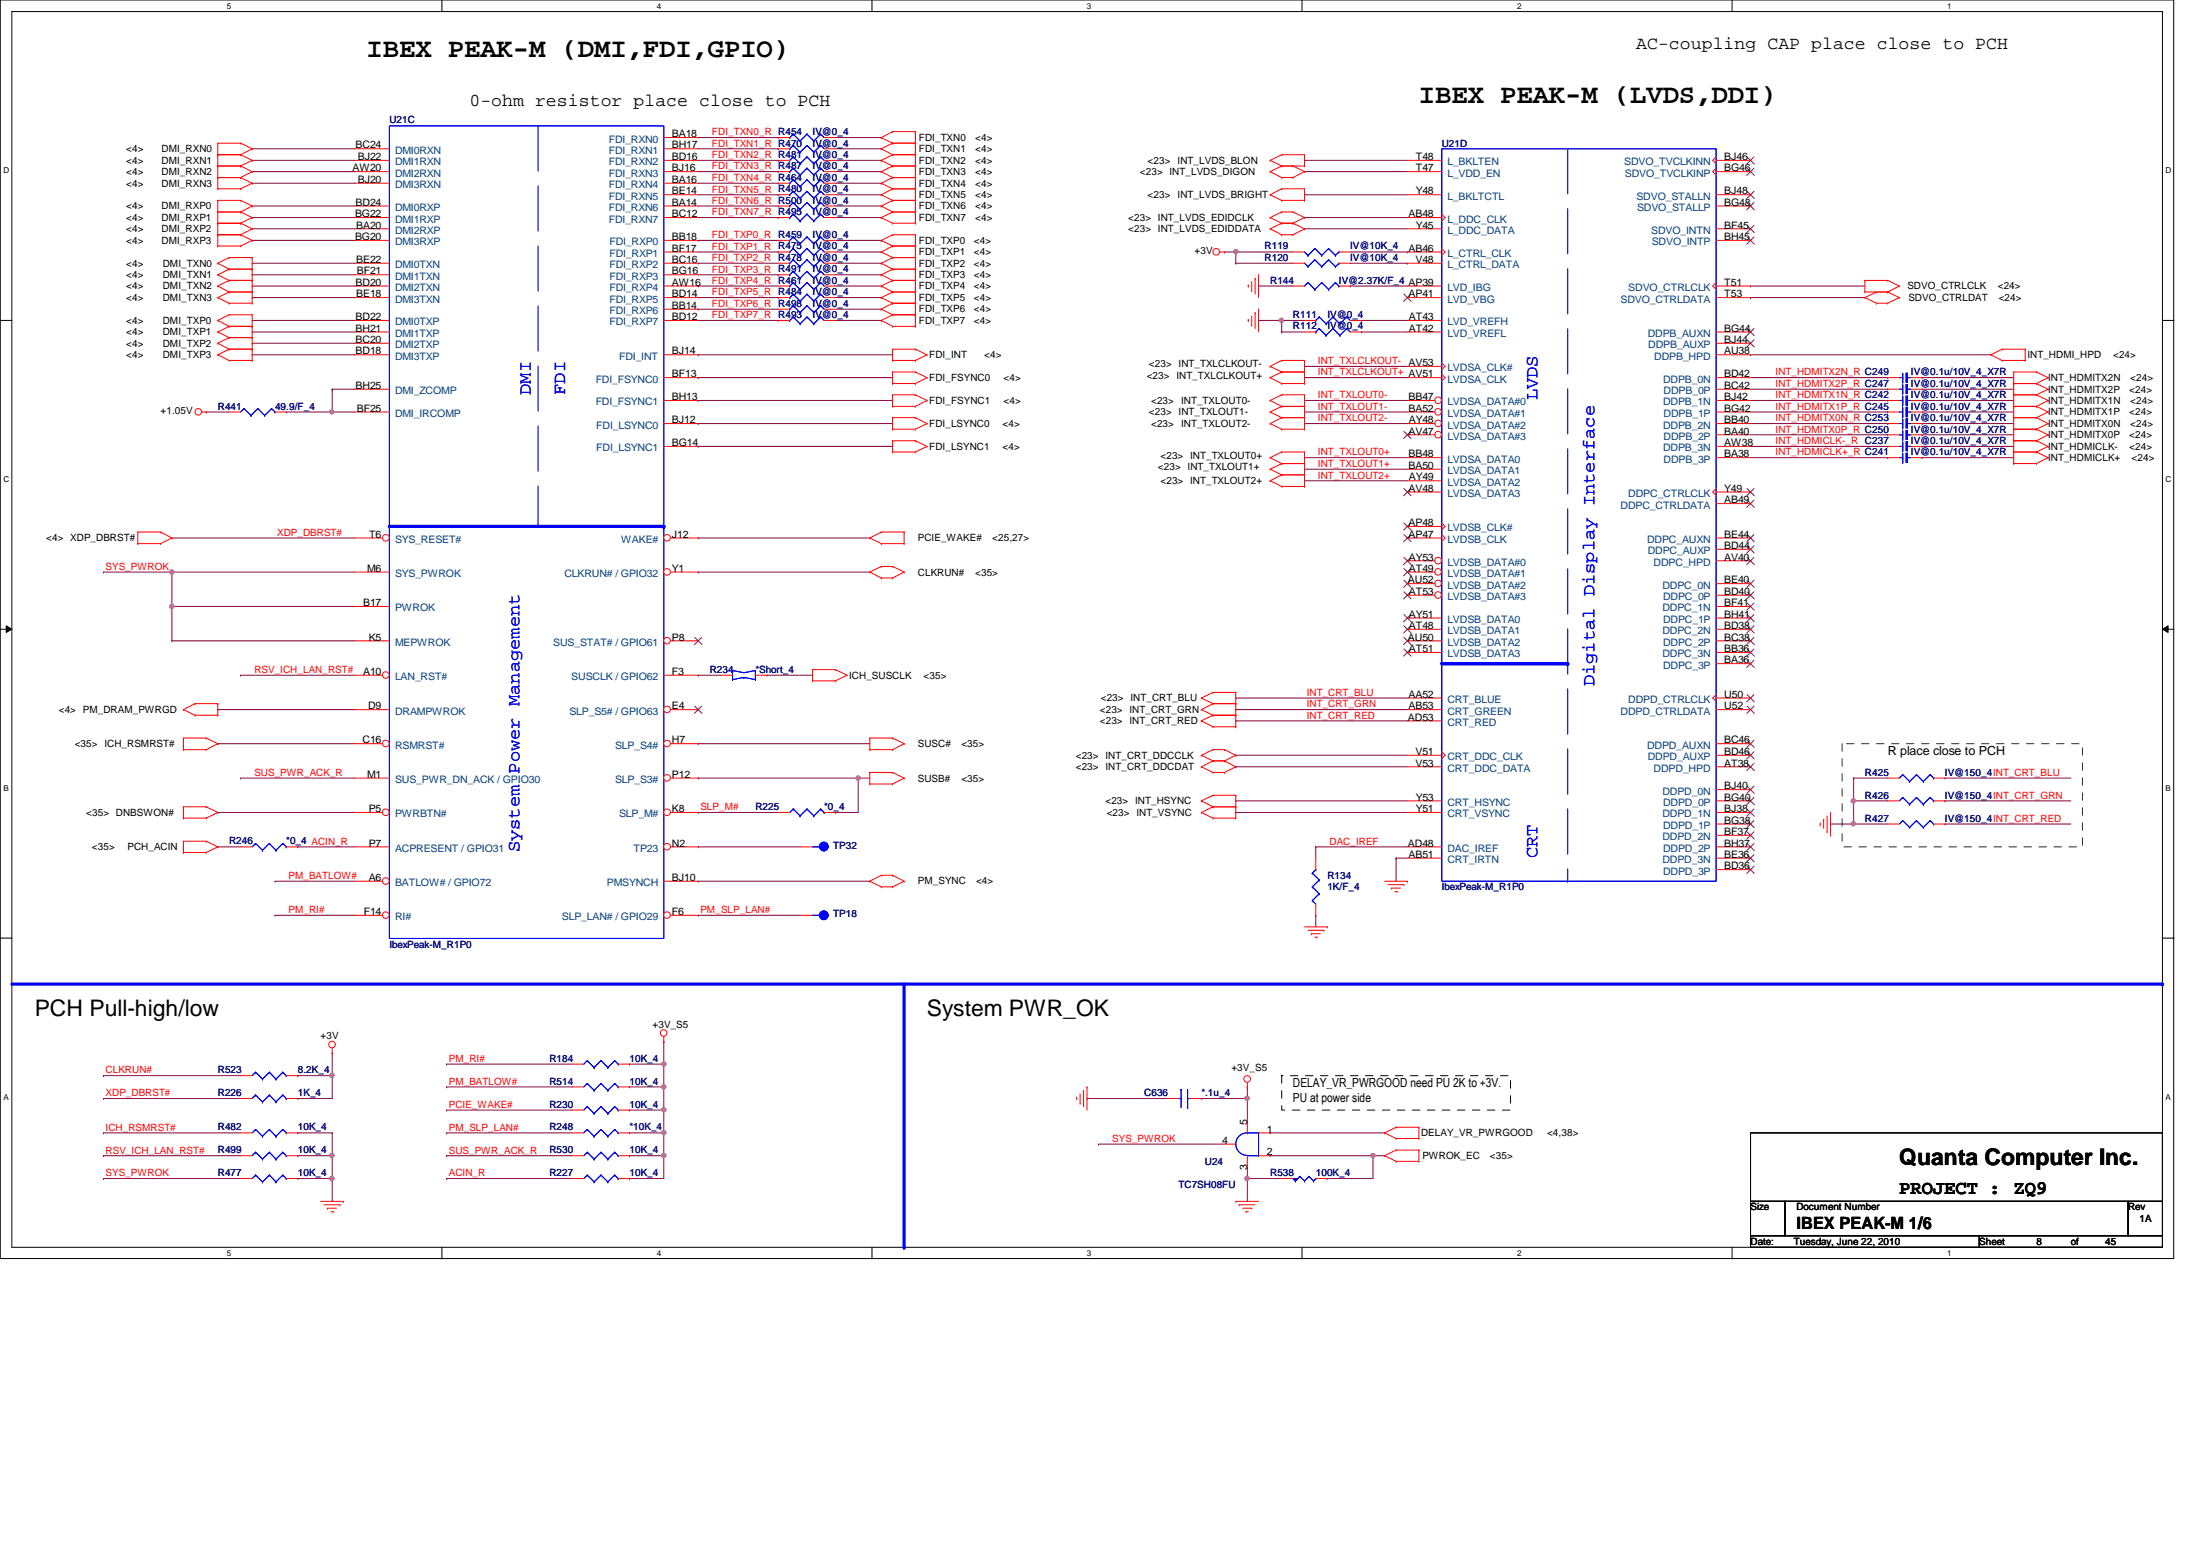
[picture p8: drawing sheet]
<svg xmlns="http://www.w3.org/2000/svg" width="297mm" height="210mm" viewBox="0 0 297 210" stroke-linecap="round" stroke-linejoin="round" font-family="sans-serif">
<defs><g id="words">
<g font-size="3.7">
<text x="49.7" y="7.7">IBEX PEAK-M (DMI,FDI,GPIO)</text>
<text x="192.2" y="13.9">IBEX PEAK-M (LVDS,DDI)</text>
</g>
<g font-size="3.1">
<text x="4.7" y="137.6">PCH Pull-high/low</text>
<text x="125.6" y="137.6">System PWR_OK</text>
<text x="257.3" y="157.8">Quanta Computer Inc.</text>
</g>
<text font-size="2.6" x="257.3" y="161.8">PROJECT : ZQ9</text>
<g font-size="2.5">
<text x="221.6" y="6.6">AC-coupling CAP place close to PCH</text>
<text x="63.6" y="14.4">0-ohm resistor place close to PCH</text>
</g>
<g font-size="2.5" fill="#00f">
<text x="71.9" y="53.5" transform="rotate(-90 71.9 53.5)">DMI</text>
<text x="76.5" y="53.5" transform="rotate(-90 76.5 53.5)">FDI</text>
<text x="208.2" y="54.2" transform="rotate(-90 208.2 54.2)">LVDS</text>
<text x="216" y="93" transform="rotate(-90 216 93)">Digital Display Interface</text>
<text x="70.4" y="115.4" transform="rotate(-90 70.4 115.4)">System Power Management</text>
<text x="208.2" y="116.2" transform="rotate(-90 208.2 116.2)">CRT</text>
</g>
<text font-size="2.3" x="243.3" y="166.4">IBEX PEAK-M 1/6</text>
<g font-size="1.7">
<text x="255.7" y="102.2">R place close to PCH</text>
<text x="175.1" y="147.2">DELAY_VR_PWRGOOD need PU 2K to +3V.</text>
<text x="175.1" y="149.2">PU at power side</text>
</g>
<g font-size="1.4" fill="#000080">
<text x="52.7" y="16.7">U21C</text>
<text x="110.1" y="22.9">IV@0_4</text>
<text x="110.1" y="18.3">IV@0_4</text>
<text x="110.1" y="21.4">IV@0_4</text>
<text x="110.1" y="19.9">IV@0_4</text>
<text x="195.3" y="19.9">U21D</text>
<text x="110.1" y="29.1">IV@0_4</text>
<text x="110.1" y="27.6">IV@0_4</text>
<text x="110.1" y="26">IV@0_4</text>
<text x="110.1" y="24.5">IV@0_4</text>
<text x="110.1" y="32.2">IV@0_4</text>
<text x="110.1" y="35.3">IV@0_4</text>
<text x="110.1" y="33.8">IV@0_4</text>
<text x="171.3" y="33.8">R119</text>
<text x="171.3" y="35.3">R120</text>
<text x="182.9" y="33.8">IV@10K_4</text>
<text x="182.9" y="35.3">IV@10K_4</text>
<text x="110.1" y="41.5">IV@0_4</text>
<text x="110.1" y="36.9">IV@0_4</text>
<text x="110.1" y="38.4">IV@0_4</text>
<text x="110.1" y="40">IV@0_4</text>
<text x="172" y="38.4">R144</text>
<text x="181.4" y="38.4">IV@2.37K/F_4 AP39</text>
<text x="110.1" y="43.1">IV@0_4</text>
<text x="175.1" y="43.1">R111</text>
<text x="175.1" y="44.6">R112</text>
<text x="179.8" y="43.1">IV@0_4</text>
<text x="179.8" y="44.6">IV@0_4</text>
<text x="258.8" y="52.4">IV@0.1u/10V_4_X7R</text>
<text x="258.8" y="53.9">IV@0.1u/10V_4_X7R</text>
<text x="258.8" y="50.8">IV@0.1u/10V_4_X7R</text>
<text x="29.5" y="55.5">R441</text>
<text x="37.2" y="55.5">49.9/F_4</text>
<text x="258.8" y="58.6">IV@0.1u/10V_4_X7R</text>
<text x="258.8" y="55.5">IV@0.1u/10V_4_X7R</text>
<text x="258.8" y="57">IV@0.1u/10V_4_X7R</text>
<text x="258.8" y="61.7">IV@0.1u/10V_4_X7R</text>
<text x="258.8" y="60.1">IV@0.1u/10V_4_X7R</text>
<text x="96.1" y="91.1">R234</text>
<text x="102.3" y="91.1">*Short_4</text>
<text x="252.6" y="105.1">R425</text>
<text x="263.4" y="105.1">IV@150_4INT_CRT_BLU</text>
<text x="102.3" y="109.7">R225</text>
<text x="111.6" y="109.7">*0_4</text>
<text x="252.6" y="108.2">R426</text>
<text x="252.6" y="111.3">R427</text>
<text x="263.4" y="108.2">IV@150_4INT_CRT_GRN</text>
<text x="263.4" y="111.3">IV@150_4INT_CRT_RED</text>
<text x="31" y="114.3">R246</text>
<text x="38.8" y="114.3">*0_4 ACIN_R</text>
<text x="112.9" y="115">TP32</text>
<text x="179.8" y="119">R134</text>
<text x="112.9" y="124.2">TP18</text>
<text x="179.8" y="120.6">1K/F_4</text>
<text x="195.3" y="120.6">IbexPeak-M_R1P0</text>
<text x="52.7" y="128.3">IbexPeak-M_R1P0</text>
<text x="74.4" y="143.8">R184</text>
<text x="85.3" y="143.8">10K_4</text>
<text x="29.5" y="145.3">R523</text>
<text x="29.5" y="148.4">R226</text>
<text x="40.3" y="145.3">8.2K_4</text>
<text x="40.3" y="148.4">1K_4</text>
<text x="74.4" y="146.9">R514</text>
<text x="74.4" y="150">R230</text>
<text x="85.3" y="146.9">10K_4</text>
<text x="85.3" y="150">10K_4</text>
<text x="155" y="148.4">C636</text>
<text x="162.7" y="148.4">*.1u_4</text>
<text x="29.5" y="153.1">R482</text>
<text x="40.3" y="153.1">10K_4</text>
<text x="74.4" y="153.1">R248</text>
<text x="85.3" y="153.1">*10K_4</text>
<text x="29.5" y="159.3">R477</text>
<text x="29.5" y="156.2">R499</text>
<text x="40.3" y="159.3">10K_4</text>
<text x="40.3" y="156.2">10K_4</text>
<text x="74.4" y="156.2">R530</text>
<text x="74.4" y="159.3">R227</text>
<text x="85.3" y="156.2">10K_4</text>
<text x="85.3" y="159.3">10K_4</text>
<text x="159.6" y="160.8">TC7SH08FU</text>
<text x="163.2" y="157.7">U24</text>
<text x="172" y="159.3">R538</text>
<text x="178.2" y="159.3">100K_4</text>
</g>
<g font-size="1.4">
<text x="17.1" y="20.6">&lt;4&gt;</text>
<text x="17.1" y="22.2">&lt;4&gt;</text>
<text x="17.1" y="23.7">&lt;4&gt;</text>
<text x="21.9" y="20.6">DMI_RXN0</text>
<text x="21.9" y="22.2">DMI_RXN1</text>
<text x="21.9" y="23.7">DMI_RXN2</text>
<text x="47.7" y="23.2">AW20</text>
<text x="48.2" y="20.1">BC24</text>
<text x="48.5" y="21.7">BJ22</text>
<text x="91" y="18.6">BA18</text>
<text x="91" y="20.1">BH17</text>
<text x="91" y="21.7">BD16</text>
<text x="91" y="23.2">BJ16</text>
<text x="124.5" y="19">FDI_TXN0</text>
<text x="124.5" y="20.6">FDI_TXN1</text>
<text x="124.5" y="22.2">FDI_TXN2</text>
<text x="124.5" y="23.7">FDI_TXN3</text>
<text x="132.1" y="19">&lt;4&gt;</text>
<text x="132.1" y="20.6">&lt;4&gt;</text>
<text x="132.1" y="22.2">&lt;4&gt;</text>
<text x="132.1" y="23.7">&lt;4&gt;</text>
<text x="154.4" y="23.7">&lt;23&gt; INT_LVDS_DIGON</text>
<text x="155.4" y="22.2">&lt;23&gt;</text>
<text x="159.5" y="22.2">INT_LVDS_BLON</text>
<text x="191.8" y="21.7">T48</text>
<text x="191.8" y="23.2">T47</text>
<text x="233.5" y="23.2">BG46</text>
<text x="233.5" y="21.7">BJ46</text>
<text x="17.1" y="25.3">&lt;4&gt;</text>
<text x="17.1" y="28.4">&lt;4&gt;</text>
<text x="17.1" y="29.9">&lt;4&gt;</text>
<text x="21.9" y="25.3">DMI_RXN3</text>
<text x="21.9" y="28.4">DMI_RXP0</text>
<text x="21.9" y="29.9">DMI_RXP1</text>
<text x="48.1" y="29.4">BG22</text>
<text x="48.2" y="27.9">BD24</text>
<text x="48.5" y="24.8">BJ20</text>
<text x="91" y="24.8">BA16</text>
<text x="91" y="26.3">BE14</text>
<text x="91" y="27.9">BA14</text>
<text x="91" y="29.4">BC12</text>
<text x="124.5" y="25.3">FDI_TXN4</text>
<text x="124.5" y="26.8">FDI_TXN5</text>
<text x="124.5" y="28.4">FDI_TXN6</text>
<text x="124.5" y="29.9">FDI_TXN7</text>
<text x="132.1" y="25.3">&lt;4&gt;</text>
<text x="132.1" y="26.8">&lt;4&gt;</text>
<text x="132.1" y="28.4">&lt;4&gt;</text>
<text x="132.1" y="29.9">&lt;4&gt;</text>
<text x="152.8" y="29.9">&lt;23&gt; INT_LVDS_EDIDCLK</text>
<text x="155.4" y="26.8">&lt;23&gt;</text>
<text x="159.5" y="26.8">INT_LVDS_BRIGHT</text>
<text x="190.8" y="29.4">AB48</text>
<text x="191.8" y="26.3">Y48</text>
<text x="233.5" y="27.9">BG48</text>
<text x="233.5" y="26.3">BJ48</text>
<text x="17.1" y="31.5">&lt;4&gt;</text>
<text x="17.1" y="33">&lt;4&gt;</text>
<text x="21.9" y="31.5">DMI_RXP2</text>
<text x="21.9" y="33">DMI_RXP3</text>
<text x="48.1" y="32.5">BG20</text>
<text x="48.3" y="30.9">BA20</text>
<text x="48.3" y="35.6">BE22</text>
<text x="91" y="32.5">BB18</text>
<text x="91" y="34.1">BF17</text>
<text x="91" y="35.6">BC16</text>
<text x="124.5" y="34.5">FDI_TXP1</text>
<text x="124.5" y="33">FDI_TXP0</text>
<text x="131.9" y="34.5">&lt;4&gt;</text>
<text x="131.9" y="33">&lt;4&gt;</text>
<text x="152.8" y="31.5">&lt;23&gt; INT_LVDS_EDIDDATA</text>
<text x="161.8" y="34.4">+3V</text>
<text x="190.8" y="34.1">AB46</text>
<text x="191.7" y="35.6">V48</text>
<text x="191.8" y="30.9">Y45</text>
<text x="233.5" y="32.5">BH45</text>
<text x="233.5" y="30.9">BF45</text>
<text x="17.1" y="36.1">&lt;4&gt;</text>
<text x="17.1" y="37.7">&lt;4&gt;</text>
<text x="17.1" y="39.2">&lt;4&gt;</text>
<text x="17.1" y="40.8">&lt;4&gt;</text>
<text x="22.1" y="36.1">DMI_TXN0</text>
<text x="22.1" y="37.7">DMI_TXN1</text>
<text x="22.1" y="39.2">DMI_TXN2</text>
<text x="22.1" y="40.8">DMI_TXN3</text>
<text x="48.2" y="38.7">BD20</text>
<text x="48.3" y="40.3">BE18</text>
<text x="48.3" y="37.2">BF21</text>
<text x="91" y="37.2">BG16</text>
<text x="91" y="38.7">AW16</text>
<text x="91" y="40.3">BD14</text>
<text x="91" y="41.8">BB14</text>
<text x="124.5" y="39.2">FDI_TXP4</text>
<text x="124.5" y="40.8">FDI_TXP5</text>
<text x="124.5" y="36.1">FDI_TXP2</text>
<text x="124.5" y="37.7">FDI_TXP3</text>
<text x="131.9" y="39.2">&lt;4&gt;</text>
<text x="131.9" y="40.8">&lt;4&gt;</text>
<text x="131.9" y="36.1">&lt;4&gt;</text>
<text x="131.9" y="37.7">&lt;4&gt;</text>
<text x="190.8" y="40.3">AP41</text>
<text x="233.5" y="38.7">T51</text>
<text x="233.5" y="40.3">T53</text>
<text x="258.4" y="39.2">SDVO_CTRLCLK</text>
<text x="258.5" y="40.8">SDVO_CTRLDAT</text>
<text x="270.6" y="39.2">&lt;24&gt;</text>
<text x="270.7" y="40.8">&lt;24&gt;</text>
<text x="17.1" y="43.9">&lt;4&gt;</text>
<text x="17.1" y="45.4">&lt;4&gt;</text>
<text x="17.1" y="46.9">&lt;4&gt;</text>
<text x="22.1" y="43.9">DMI_TXP0</text>
<text x="22.1" y="45.4">DMI_TXP1</text>
<text x="22.1" y="46.9">DMI_TXP2</text>
<text x="48.2" y="43.3">BD22</text>
<text x="48.2" y="44.9">BH21</text>
<text x="48.2" y="46.4">BC20</text>
<text x="91" y="43.3">BD12</text>
<text x="124.5" y="42.3">FDI_TXP6</text>
<text x="124.5" y="43.9">FDI_TXP7</text>
<text x="131.9" y="42.3">&lt;4&gt;</text>
<text x="131.9" y="43.9">&lt;4&gt;</text>
<text x="190.8" y="43.3">AT43</text>
<text x="190.8" y="44.9">AT42</text>
<text x="233.5" y="44.9">BG44</text>
<text x="233.5" y="46.4">BJ44</text>
<text x="17.1" y="48.5">&lt;4&gt;</text>
<text x="22.1" y="48.5">DMI_TXP3</text>
<text x="48.2" y="48">BD18</text>
<text x="48.2" y="52.7">BH25</text>
<text x="91" y="51.1">BF13</text>
<text x="91" y="48">BJ14</text>
<text x="125.9" y="48.5">FDI_INT</text>
<text x="125.9" y="51.6">FDI_FSYNC0</text>
<text x="133.3" y="48.5">&lt;4&gt;</text>
<text x="135.9" y="51.6">&lt;4&gt;</text>
<text x="155.3" y="51.3">&lt;23&gt; INT_TXLCLKOUT+</text>
<text x="155.6" y="49.7">&lt;23&gt; INT_TXLCLKOUT-</text>
<text x="190.8" y="49.6">AV53</text>
<text x="233.5" y="51.1">BD42</text>
<text x="233.5" y="52.7">BC42</text>
<text x="233.5" y="48">AU38</text>
<text x="274.6" y="48.5">INT_HDMI_HPD</text>
<text x="277.4" y="51.6">INT_HDMITX2N</text>
<text x="277.4" y="53.2">INT_HDMITX2P</text>
<text x="286.2" y="48.5">&lt;24&gt;</text>
<text x="288.4" y="53.2">&lt;24&gt;</text>
<text x="288.5" y="51.6">&lt;24&gt;</text>
<text x="21.8" y="56.1">+1.05V</text>
<text x="48.3" y="55.8">BF25</text>
<text x="91" y="54.2">BH13</text>
<text x="91" y="57.3">BJ12</text>
<text x="125.9" y="54.7">FDI_FSYNC1</text>
<text x="125.9" y="57.8">FDI_LSYNC0</text>
<text x="135.8" y="57.8">&lt;4&gt;</text>
<text x="135.9" y="54.7">&lt;4&gt;</text>
<text x="155.6" y="56.3">&lt;23&gt; INT_TXLOUT1-</text>
<text x="155.9" y="54.7">&lt;23&gt;</text>
<text x="155.9" y="57.8">&lt;23&gt;</text>
<text x="160" y="54.7">INT_TXLOUT0-</text>
<text x="160" y="57.8">INT_TXLOUT2-</text>
<text x="190.8" y="54.2">BB47</text>
<text x="190.8" y="55.8">BA52</text>
<text x="190.8" y="58.8">AV47</text>
<text x="190.8" y="57.3">AY48</text>
<text x="233.5" y="54.2">BJ42</text>
<text x="233.5" y="57.3">BB40</text>
<text x="233.5" y="55.8">BG42</text>
<text x="233.5" y="58.8">BA40</text>
<text x="277.4" y="57.8">INT_HDMITX0N</text>
<text x="277.4" y="59.4">INT_HDMITX0P</text>
<text x="277.4" y="54.7">INT_HDMITX1N</text>
<text x="277.4" y="56.3">INT_HDMITX1P</text>
<text x="288.4" y="59.4">&lt;24&gt;</text>
<text x="288.4" y="56.3">&lt;24&gt;</text>
<text x="288.5" y="57.8">&lt;24&gt;</text>
<text x="288.5" y="54.7">&lt;24&gt;</text>
<text x="91" y="60.4">BG14</text>
<text x="125.9" y="60.9">FDI_LSYNC1</text>
<text x="135.8" y="60.9">&lt;4&gt;</text>
<text x="156.8" y="63.7">&lt;23&gt; INT_TXLOUT1+</text>
<text x="157.2" y="65.5">&lt;23&gt; INT_TXLOUT2+</text>
<text x="157.2" y="62.1">&lt;23&gt; INT_TXLOUT0+</text>
<text x="190.8" y="61.9">BB48</text>
<text x="190.8" y="63.5">BA50</text>
<text x="190.8" y="65.1">AY49</text>
<text x="233.5" y="60.4">AW38</text>
<text x="233.5" y="61.9">BA38</text>
<text x="277.4" y="60.9">INT_HDMICLK-</text>
<text x="277.4" y="62.4">INT_HDMICLK+</text>
<text x="288.4" y="60.9">&lt;24&gt;</text>
<text x="288.7" y="62.4">&lt;24&gt;</text>
<text x="190.8" y="66.6">AV48</text>
<text x="190.8" y="71.2">AP48</text>
<text x="233.5" y="66.6">Y49</text>
<text x="233.5" y="68.2">AB49</text>
<text x="6.3" y="73.3">&lt;4&gt; XDP_DBRST#</text>
<text x="49.7" y="77.4">M6</text>
<text x="50" y="72.8">T6</text>
<text x="91" y="72.8">J12</text>
<text x="91" y="77.4">Y1</text>
<text x="124.3" y="73.3">PCIE_WAKE#</text>
<text x="124.3" y="77.9">CLKRUN#</text>
<text x="132.1" y="77.9">&lt;35&gt;</text>
<text x="134.4" y="73.3">&lt;25,27&gt;</text>
<text x="190.8" y="72.8">AP47</text>
<text x="190.8" y="75.9">AY53</text>
<text x="190.8" y="77.4">AT49</text>
<text x="233.5" y="72.8">BE44</text>
<text x="233.5" y="74.3">BD44</text>
<text x="233.5" y="75.9">AV40</text>
<text x="49.2" y="82.1">B17</text>
<text x="190.7" y="79">AU52</text>
<text x="190.8" y="80.6">AT53</text>
<text x="190.8" y="83.7">AY51</text>
<text x="233.5" y="79">BE40</text>
<text x="233.5" y="82.1">BF41</text>
<text x="233.5" y="83.7">BH41</text>
<text x="233.5" y="80.6">BD40</text>
<text x="50" y="86.7">K5</text>
<text x="91" y="86.7">P8</text>
<text x="190.7" y="86.7">AU50</text>
<text x="190.8" y="85.2">AT48</text>
<text x="190.8" y="88.3">AT51</text>
<text x="233.5" y="85.2">BD38</text>
<text x="233.5" y="88.3">BB36</text>
<text x="233.5" y="86.7">BC38</text>
<text x="233.5" y="89.8">BA36</text>
<text x="49.2" y="91.4">A10</text>
<text x="91" y="91.4">F3</text>
<text x="115" y="91.9">ICH_SUSCLK</text>
<text x="125.1" y="91.9">&lt;35&gt;</text>
<text x="149.1" y="95">&lt;23&gt; INT_CRT_BLU</text>
<text x="190.8" y="94.5">AA52</text>
<text x="233.5" y="94.5">U50</text>
<text x="8" y="96.5">&lt;4&gt; PM_DRAM_PWRGD</text>
<text x="10.1" y="101.2">&lt;35&gt; ICH_RSMRST#</text>
<text x="49.1" y="100.7">C16</text>
<text x="49.9" y="96.1">D9</text>
<text x="91" y="100.7">H7</text>
<text x="91" y="96.1">E4</text>
<text x="124.3" y="101.2">SUSC#</text>
<text x="130.2" y="101.2">&lt;35&gt;</text>
<text x="149" y="98.1">&lt;23&gt; INT_CRT_RED</text>
<text x="149" y="96.5">&lt;23&gt; INT_CRT_GRN</text>
<text x="190.7" y="97.6">AD53</text>
<text x="190.8" y="96.1">AB53</text>
<text x="233.5" y="96.1">U52</text>
<text x="233.5" y="100.7">BC46</text>
<text x="49.7" y="105.3">M1</text>
<text x="91" y="105.3">P12</text>
<text x="124.3" y="105.8">SUSB#</text>
<text x="130.2" y="105.8">&lt;35&gt;</text>
<text x="145.7" y="104.3">&lt;23&gt; INT_CRT_DDCDAT</text>
<text x="145.7" y="102.7">&lt;23&gt; INT_CRT_DDCCLK</text>
<text x="191.7" y="102.2">V51</text>
<text x="191.7" y="103.8">V53</text>
<text x="233.5" y="106.9">BJ40</text>
<text x="233.5" y="102.2">BD46</text>
<text x="233.5" y="103.8">AT38</text>
<text x="11.7" y="110.5">&lt;35&gt; DNBSWON#</text>
<text x="50" y="110">P5</text>
<text x="91" y="110">K8</text>
<text x="149.7" y="108.9">&lt;23&gt; INT_HSYNC</text>
<text x="149.9" y="110.5">&lt;23&gt; INT_VSYNC</text>
<text x="191.8" y="108.4">Y53</text>
<text x="191.8" y="110">Y51</text>
<text x="233.5" y="113.1">BF37</text>
<text x="233.5" y="110">BJ38</text>
<text x="233.5" y="108.4">BG40</text>
<text x="233.5" y="111.5">BG38</text>
<text x="12.4" y="115.1">&lt;35&gt;</text>
<text x="17.3" y="115.1">PCH_ACIN</text>
<text x="50" y="114.6">P7</text>
<text x="50" y="119.3">A6</text>
<text x="91" y="119.3">BJ10</text>
<text x="91" y="114.6">N2</text>
<text x="124.3" y="119.8">PM_SYNC</text>
<text x="132.2" y="119.8">&lt;4&gt;</text>
<text x="190.7" y="114.6">AD48</text>
<text x="190.8" y="116.2">AB51</text>
<text x="233.5" y="116.2">BE36</text>
<text x="233.5" y="114.6">BH37</text>
<text x="233.5" y="117.7">BD36</text>
<text x="49.3" y="123.9">F14</text>
<text x="91" y="123.9">F6</text>
<text x="43.4" y="140.7">+3V</text>
<text x="88.4" y="139.1">+3V_S5</text>
<text x="166.8" y="145">+3V_S5</text>
<text x="165.5" y="154.9">4</text>
<text x="168.9" y="152.3" transform="rotate(-90 168.9 152.3)">5</text>
<text x="171.6" y="153.4">1</text>
<text x="192.5" y="153.9">DELAY_VR_PWRGOOD</text>
<text x="209.5" y="153.9">&lt;4,38&gt;</text>
<text x="168.9" y="158.4" transform="rotate(-90 168.9 158.4)">3</text>
<text x="171.6" y="156.5">2</text>
<text x="192.7" y="157">PWROK_EC</text>
<text x="201.8" y="157">&lt;35&gt;</text>
<text x="237.1" y="163.9">Size</text>
<text x="243.3" y="163.9">Document Number</text>
<text x="288.2" y="163.9">Rev</text>
<text x="289.8" y="165.5">1A</text>
<text x="237.1" y="168.6">Date:</text>
<text x="243" y="168.6">Tuesday, June 22, 2010</text>
<text x="268.1" y="168.6">Sheet</text>
<text x="275.8" y="168.6">8</text>
<text x="280.5" y="168.6">of</text>
<text x="285.2" y="168.6">45</text>
</g>
<g font-size="1.4" fill="#004080">
<text x="53.5" y="20.8">DMI0RXN</text>
<text x="53.5" y="22.4">DMI1RXN</text>
<text x="53.5" y="23.9">DMI2RXN</text>
<text x="82.5" y="19.3">FDI_RXN0</text>
<text x="82.5" y="20.8">FDI_RXN1</text>
<text x="82.5" y="22.4">FDI_RXN2</text>
<text x="82.5" y="23.9">FDI_RXN3</text>
<text x="196" y="22.4">L_BKLTEN</text>
<text x="196" y="23.9">L_VDD_EN</text>
<text x="220" y="22.4">SDVO_TVCLKINN</text>
<text x="220.1" y="23.9">SDVO_TVCLKINP</text>
<text x="53.5" y="25.5">DMI3RXN</text>
<text x="53.5" y="28.6">DMI0RXP</text>
<text x="82.5" y="25.5">FDI_RXN4</text>
<text x="82.5" y="27.1">FDI_RXN5</text>
<text x="82.5" y="28.6">FDI_RXN6</text>
<text x="196" y="27.1">L_BKLTCTL</text>
<text x="221.7" y="27.1">SDVO_STALLN</text>
<text x="221.7" y="28.6">SDVO_STALLP</text>
<text x="53.5" y="30.1">DMI1RXP</text>
<text x="53.5" y="31.7">DMI2RXP</text>
<text x="53.5" y="33.2">DMI3RXP</text>
<text x="82.5" y="30.1">FDI_RXN7</text>
<text x="82.5" y="33.2">FDI_RXP0</text>
<text x="82.5" y="34.8">FDI_RXP1</text>
<text x="196" y="34.8">L_CTRL_CLK</text>
<text x="196" y="30.1">L_DDC_CLK</text>
<text x="196" y="31.7">L_DDC_DATA</text>
<text x="223.6" y="31.7">SDVO_INTN</text>
<text x="223.7" y="33.2">SDVO_INTP</text>
<text x="53.5" y="36.3">DMI0TXN</text>
<text x="53.5" y="37.9">DMI1TXN</text>
<text x="53.5" y="39.4">DMI2TXN</text>
<text x="53.5" y="41">DMI3TXN</text>
<text x="82.5" y="36.3">FDI_RXP2</text>
<text x="82.5" y="37.9">FDI_RXP3</text>
<text x="82.5" y="39.4">FDI_RXP4</text>
<text x="82.5" y="41">FDI_RXP5</text>
<text x="196" y="36.3">L_CTRL_DATA</text>
<text x="196" y="39.4">LVD_IBG</text>
<text x="196" y="41">LVD_VBG</text>
<text x="219.5" y="41">SDVO_CTRLDATA</text>
<text x="220.6" y="39.4">SDVO_CTRLCLK</text>
<text x="53.5" y="44.1">DMI0TXP</text>
<text x="53.5" y="45.6">DMI1TXP</text>
<text x="53.5" y="47.2">DMI2TXP</text>
<text x="82.5" y="42.5">FDI_RXP6</text>
<text x="82.5" y="44.1">FDI_RXP7</text>
<text x="196" y="44.1">LVD_VREFH</text>
<text x="196" y="45.6">LVD_VREFL</text>
<text x="223.2" y="45.6">DDPB_AUXN</text>
<text x="223.3" y="47.2">DDPB_AUXP</text>
<text x="53.5" y="48.7">DMI3TXP</text>
<text x="53.5" y="53.4">DMI_ZCOMP</text>
<text x="80.7" y="51.8">FDI_FSYNC0</text>
<text x="83.9" y="48.7">FDI_INT</text>
<text x="196" y="50.3">LVDSA_CLK#</text>
<text x="196" y="51.8">LVDSA_CLK</text>
<text x="224.1" y="48.7">DDPB_HPD</text>
<text x="225.3" y="51.8">DDPB_0N</text>
<text x="225.3" y="53.4">DDPB_0P</text>
<text x="53.5" y="56.5">DMI_IRCOMP</text>
<text x="80.7" y="54.9">FDI_FSYNC1</text>
<text x="80.8" y="58">FDI_LSYNC0</text>
<text x="196" y="54.9">LVDSA_DATA#0</text>
<text x="196" y="56.5">LVDSA_DATA#1</text>
<text x="196" y="58">LVDSA_DATA#2</text>
<text x="196" y="59.6">LVDSA_DATA#3</text>
<text x="225.3" y="54.9">DDPB_1N</text>
<text x="225.3" y="58">DDPB_2N</text>
<text x="225.3" y="56.5">DDPB_1P</text>
<text x="225.3" y="59.6">DDPB_2P</text>
<text x="80.8" y="61.1">FDI_LSYNC1</text>
<text x="196" y="62.7">LVDSA_DATA0</text>
<text x="196" y="64.2">LVDSA_DATA1</text>
<text x="196" y="65.8">LVDSA_DATA2</text>
<text x="225.3" y="61.1">DDPB_3N</text>
<text x="225.3" y="62.7">DDPB_3P</text>
<text x="196" y="67.3">LVDSA_DATA3</text>
<text x="196" y="72">LVDSB_CLK#</text>
<text x="219.5" y="68.9">DDPC_CTRLDATA</text>
<text x="220.6" y="67.3">DDPC_CTRLCLK</text>
<text x="53.5" y="73.5">SYS_RESET#</text>
<text x="84.2" y="73.5">WAKE#</text>
<text x="196" y="73.5">LVDSB_CLK</text>
<text x="196" y="76.6">LVDSB_DATA#0</text>
<text x="223.1" y="73.5">DDPC_AUXN</text>
<text x="223.2" y="75.1">DDPC_AUXP</text>
<text x="224" y="76.6">DDPC_HPD</text>
<text x="53.5" y="78.1">SYS_PWROK</text>
<text x="53.5" y="82.8">PWROK</text>
<text x="76.5" y="78.1">CLKRUN# / GPIO32</text>
<text x="196" y="78.1">LVDSB_DATA#1</text>
<text x="196" y="79.7">LVDSB_DATA#2</text>
<text x="196" y="81.3">LVDSB_DATA#3</text>
<text x="225.2" y="79.7">DDPC_0N</text>
<text x="225.2" y="82.8">DDPC_1N</text>
<text x="225.3" y="81.3">DDPC_0P</text>
<text x="53.5" y="87.5">MEPWROK</text>
<text x="74.9" y="87.5">SUS_STAT# / GPIO61</text>
<text x="196" y="84.4">LVDSB_DATA0</text>
<text x="196" y="85.9">LVDSB_DATA1</text>
<text x="196" y="87.5">LVDSB_DATA2</text>
<text x="196" y="89">LVDSB_DATA3</text>
<text x="225.2" y="85.9">DDPC_2N</text>
<text x="225.2" y="89">DDPC_3N</text>
<text x="225.3" y="84.4">DDPC_1P</text>
<text x="225.3" y="87.5">DDPC_2P</text>
<text x="53.5" y="92.1">LAN_RST#</text>
<text x="77.4" y="92.1">SUSCLK / GPIO62</text>
<text x="196" y="95.2">CRT_BLUE</text>
<text x="220.6" y="95.2">DDPD_CTRLCLK</text>
<text x="225.3" y="90.6">DDPC_3P</text>
<text x="53.5" y="101.4">RSMRST#</text>
<text x="53.5" y="96.8">DRAMPWROK</text>
<text x="77.1" y="96.8">SLP_S5# / GPIO63</text>
<text x="83.3" y="101.4">SLP_S4#</text>
<text x="196" y="96.8">CRT_GREEN</text>
<text x="196" y="98.3">CRT_RED</text>
<text x="219.5" y="96.8">DDPD_CTRLDATA</text>
<text x="223.1" y="101.4">DDPD_AUXN</text>
<text x="53.5" y="106">SUS_PWR_DN_ACK / GPIO30</text>
<text x="83.3" y="106">SLP_S3#</text>
<text x="196" y="103">CRT_DDC_CLK</text>
<text x="196" y="104.5">CRT_DDC_DATA</text>
<text x="223.2" y="103">DDPD_AUXP</text>
<text x="224" y="104.5">DDPD_HPD</text>
<text x="225.2" y="107.6">DDPD_0N</text>
<text x="53.5" y="110.7">PWRBTN#</text>
<text x="83.9" y="110.7">SLP_M#</text>
<text x="196" y="109.1">CRT_HSYNC</text>
<text x="196" y="110.7">CRT_VSYNC</text>
<text x="225.2" y="113.8">DDPD_2N</text>
<text x="225.2" y="110.7">DDPD_1N</text>
<text x="225.3" y="109.1">DDPD_0P</text>
<text x="225.3" y="112.3">DDPD_1P</text>
<text x="53.5" y="115.4">ACPRESENT / GPIO31</text>
<text x="85.8" y="115.4">TP23</text>
<text x="196" y="116.9">CRT_IRTN</text>
<text x="196" y="115.4">DAC_IREF</text>
<text x="225.2" y="116.9">DDPD_3N</text>
<text x="225.3" y="115.4">DDPD_2P</text>
<text x="225.3" y="118.4">DDPD_3P</text>
<text x="53.5" y="124.6">RI#</text>
<text x="53.5" y="120">BATLOW# / GPIO72</text>
<text x="76.1" y="124.6">SLP_LAN# / GPIO29</text>
<text x="82.2" y="120">PMSYNCH</text>
</g>
<g font-size="1.4" fill="#f00">
<text x="96.4" y="22.9">FDI_TXN3_R R487</text>
<text x="96.4" y="21.4">FDI_TXN2_R R481</text>
<text x="96.4" y="19.9">FDI_TXN1_R R470</text>
<text x="96.4" y="18.3">FDI_TXN0_R R454</text>
<text x="96.4" y="29.2">FDI_TXN7_R R495</text>
<text x="96.4" y="27.6">FDI_TXN6_R R500</text>
<text x="96.4" y="26.1">FDI_TXN5_R R480</text>
<text x="96.4" y="24.5">FDI_TXN4_R R464</text>
<text x="96.4" y="32.3">FDI_TXP0_R R459</text>
<text x="96.4" y="33.8">FDI_TXP1_R R475</text>
<text x="96.4" y="35.3">FDI_TXP2_R R478</text>
<text x="96.4" y="36.9">FDI_TXP3_R R491</text>
<text x="96.4" y="38.4">FDI_TXP4_R R461</text>
<text x="96.4" y="40">FDI_TXP5_R R484</text>
<text x="96.4" y="41.6">FDI_TXP6_R R498</text>
<text x="96.4" y="43.1">FDI_TXP7_R R493</text>
<text x="178.5" y="50.8">INT_TXLCLKOUT+ AV51</text>
<text x="178.5" y="49.3">INT_TXLCLKOUT-</text>
<text x="178.5" y="53.9">INT_TXLOUT0-</text>
<text x="240.5" y="52.4">INT_HDMITX2P_R C247</text>
<text x="240.5" y="53.9">INT_HDMITX1N_R C242</text>
<text x="240.5" y="50.8">INT_HDMITX2N_R C249</text>
<text x="178.5" y="57.1">INT_TXLOUT2-</text>
<text x="178.5" y="55.5">INT_TXLOUT1-</text>
<text x="240.5" y="57.1">INT_HDMITX0N_R C253</text>
<text x="240.5" y="58.6">INT_HDMITX0P_R C250</text>
<text x="240.5" y="55.5">INT_HDMITX1P_R C245</text>
<text x="178.5" y="61.7">INT_TXLOUT0+</text>
<text x="178.5" y="64.8">INT_TXLOUT2+</text>
<text x="178.5" y="63.2">INT_TXLOUT1+</text>
<text x="240.5" y="60.2">INT_HDMICLK-_R C237</text>
<text x="240.5" y="61.7">INT_HDMICLK+_R C241</text>
<text x="14.3" y="77.2">SYS_PWROK</text>
<text x="37.5" y="72.6">XDP_DBRST#</text>
<text x="34.5" y="91.1">RSV_ICH_LAN_RST#</text>
<text x="177" y="95.8">INT_CRT_GRN</text>
<text x="177" y="94.2">INT_CRT_BLU</text>
<text x="177" y="97.3">INT_CRT_RED</text>
<text x="34.5" y="105.1">SUS_PWR_ACK_R</text>
<text x="94.9" y="109.7">SLP_M#</text>
<text x="39.1" y="119">PM_BATLOW#</text>
<text x="180.1" y="114.4">DAC_IREF</text>
<text x="39.1" y="123.7">PM_RI#</text>
<text x="94.9" y="123.7">PM_SLP_LAN#</text>
<text x="60.8" y="143.8">PM_RI#</text>
<text x="14.3" y="145.4">CLKRUN#</text>
<text x="14.3" y="148.5">XDP_DBRST#</text>
<text x="60.8" y="146.9">PM_BATLOW#</text>
<text x="14.3" y="153.1">ICH_RSMRST#</text>
<text x="60.8" y="150">PCIE_WAKE#</text>
<text x="60.8" y="153.1">PM_SLP_LAN#</text>
<text x="150.7" y="154.6">SYS_PWROK</text>
<text x="14.3" y="156.2">RSV_ICH_LAN_RST#</text>
<text x="14.3" y="159.3">SYS_PWROK</text>
<text x="60.8" y="156.2">SUS_PWR_ACK_R</text>
<text x="60.8" y="159.3">ACIN_R</text>
</g>
<g font-size="1.1">
<text x="30.7" y="1.2">5</text>
<text x="89" y="1.2">4</text>
<text x="147.2" y="1.2">3</text>
<text x="205.5" y="1.2">2</text>
<text x="263.7" y="1.2">1</text>
<text x=".5" y="23.5">D</text>
<text x="293.3" y="23.5">D</text>
<text x=".5" y="65.3">C</text>
<text x="293.3" y="65.3">C</text>
<text x=".5" y="107.1">B</text>
<text x="293.3" y="107.1">B</text>
<text x=".5" y="148.9">A</text>
<text x="293.3" y="148.9">A</text>
<text x="30.7" y="170.1">5</text>
<text x="89" y="170.1">4</text>
<text x="147.2" y="170.1">3</text>
<text x="205.5" y="170.1">2</text>
<text x="263.7" y="170.1">1</text>
</g>
</g></defs>
<path d="M0 0h294.4v170.4h-294.4zM1.6 1.6h291.3v167.3h-291.3z" fill="none" stroke="#000" stroke-width=".14"/>
<g fill="#fff">
<path d="M30.7 .2h.6v1.2h-.6z"/>
<path d="M30.7 169.1h.6v1.2h-.6z"/>
</g>
<path d="M59.9 0v1.6M59.9 168.9v1.6" fill="none" stroke="#000" stroke-width=".14"/>
<g fill="#fff">
<path d="M89 .2h.6v1.2h-.6z"/>
<path d="M89 169.1h.6v1.2h-.6z"/>
</g>
<path d="M118.1 0v1.6M118.1 168.9v1.6" fill="none" stroke="#000" stroke-width=".14"/>
<g fill="#fff">
<path d="M147.2 .2h.6v1.2h-.6z"/>
<path d="M147.2 169.1h.6v1.2h-.6z"/>
</g>
<path d="M176.4 0v1.6M176.4 168.9v1.6" fill="none" stroke="#000" stroke-width=".14"/>
<g fill="#fff">
<path d="M205.5 .2h.6v1.2h-.6z"/>
<path d="M205.5 169.1h.6v1.2h-.6z"/>
</g>
<path d="M234.6 0v1.6M234.6 168.9v1.6" fill="none" stroke="#000" stroke-width=".14"/>
<g fill="#fff">
<path d="M263.7 .2h.6v1.2h-.6z"/>
<path d="M263.7 169.1h.6v1.2h-.6z"/>
<path d="M.5 22.5h.7v1.2h-.7z"/>
<path d="M293.3 22.5h.8v1.2h-.8z"/>
<path d="M.5 64.3h.7v1.2h-.7z"/>
<path d="M293.3 64.3h.8v1.2h-.8z"/>
</g>
<path d="M0 43.4h1.6M292.9 43.4h1.6" fill="none" stroke="#000" stroke-width=".14"/>
<g fill="#fff">
<path d="M.5 106.1h.7v1.2h-.7z"/>
<path d="M293.3 106.1h.7v1.2h-.7z"/>
</g>
<path d="M0 85.2h1.6M.8 84.8l.8 .4-.8 .4zM292.9 85.2l.8-.4v.8zM292.9 85.2h1.6" fill="none" stroke="#000" stroke-width=".14"/>
<path d="M.8 84.8l.8 .4-.8 .4zM292.9 85.2l.8-.4v.8z" fill="#000"/>
<g fill="#fff">
<path d="M.5 148h.7v1.1h-.7z"/>
<path d="M293.3 148h.7v1.1h-.7z"/>
</g>
<path d="M0 127h1.6M292.9 127h1.6" fill="none" stroke="#000" stroke-width=".14"/>
<path d="M34.2 20.2h.1M34.2 21.7h.1M34.2 20.2h13.9M34.2 21.7h13.9M45 52.7h.1M45 55.8h.1M45 52.7h3.1M45 52.7v3.1M45 55.8h3.1" fill="none" stroke="#800040" stroke-width=".14"/>
<circle cx="45" cy="55.8" r=".29" fill="#f0f"/>
<circle cx="45" cy="55.8" r=".29" fill="none" stroke="#f0f" stroke-width=".14"/>
<g fill="none" stroke="#800040" stroke-width=".14">
<path d="M38.8 55.8h.1M38.8 55.8h6.2M94.6 72.9h.1M94.6 77.5h.1M94.6 72.9h23.2M94.6 77.5h23.2M29.5 96.1h.1M29.5 96.1h18.6M29.5 100.7h.1M29.5 100.7h18.6M32.6 105.4h.1M32.6 105.4h15.5"/>
<path d="M37.3 119.3h.1M37.3 119.3h10.8M94.6 105.4h.1M94.6 100.7h.1M94.6 110h.1M94.6 119.3h.1M94.6 114.7h.1M94.6 100.7h23.2M94.6 105.4h23.2M94.6 119.3h23.2M94.6 110h10.8M94.6 114.7h13.9"/>
<path d="M116.2 105.4h.1M37.3 124h.1M37.3 124h10.8M94.6 124h.1M94.6 124h13.9M14 145.7h.1M14 153.4h.1M14 145.7h18.6M14 153.4h18.6M40.3 145.7h.1M40.3 153.4h.1M40.3 153.4h4.7"/>
<path d="M45 142.6h.1M45 159.6h.1M45 142.6v3.1h-4.7M45 159.6v3.1"/>
</g>
<circle cx="45" cy="159.6" r=".3" fill="#f0f"/>
<circle cx="45" cy="159.6" r=".3" fill="none" stroke="#f0f" stroke-width=".14"/>
<path d="M237.1 38.7h.1M237.1 38.7h15.5M237.1 40.3h.1M237.1 40.3h15.5M23.3 72.9h.1M23.3 72.9h24.8M14 156.5h.1M14 156.5h18.6M45 153.4h.1M45 153.4v3.1" fill="none" stroke="#800040" stroke-width=".14"/>
<circle cx="45" cy="156.5" r=".29" fill="#f0f"/>
<circle cx="45" cy="156.5" r=".29" fill="none" stroke="#f0f" stroke-width=".14"/>
<g fill="none" stroke="#800040" stroke-width=".14">
<path d="M34.2 23.2h.1M34.2 24.8h.1M34.2 27.9h.1M34.2 29.5h.1M34.2 31h.1M34.2 32.6h.1M34.2 35.6h.1M34.2 37.2h.1M34.2 38.7h.1M34.2 23.2h13.9M34.2 24.8h13.9M34.2 27.9h13.9"/>
<path d="M34.2 29.5h13.9M34.2 31h13.9M34.2 32.6h13.9M34.2 35.6h13.9M34.2 37.2h13.9M34.2 38.7h13.9M27.9 55.8h.1M27.9 55.8h3.1M34.2 40.3h.1M34.2 43.4h.1M34.2 45h.1M34.2 46.5h.1"/>
<path d="M34.2 48h.1M34.2 40.3h13.9M34.2 43.4h13.9M34.2 45h13.9M34.2 46.5h13.9M34.2 48h13.9M32.6 91.4h.1M32.6 91.4h15.5M29.5 114.7h.1M29.5 114.7h3.1M40.3 114.7h.1M40.3 114.7h7.8"/>
<path d="M113.2 110h.1M113.2 110h3M40.3 156.5h.1M40.3 156.5h4.7M89.9 147.2h.1M89.9 147.2v3.1"/>
</g>
<circle cx="89.9" cy="147.2" r=".3" fill="#f0f"/>
<circle cx="89.9" cy="147.2" r=".3" fill="none" stroke="#f0f" stroke-width=".14"/>
<g fill="none" stroke="#800040" stroke-width=".14">
<path d="M60.5 144.1h.1M60.5 147.2h.1M60.5 150.3h.1M60.5 153.4h.1M60.5 144.1h17M60.5 147.2h17M60.5 150.3h17M60.5 153.4h17M85.3 144.1h.1M85.3 147.2h.1M85.3 150.3h.1M85.3 153.4h.1"/>
<path d="M85.3 147.2h4.6M85.3 150.3h4.6M89.9 141h.1M89.9 150.3h.1M89.9 141v3.1h-4.6M89.9 150.3v3.1h-4.6"/>
</g>
<circle cx="89.9" cy="153.4" r=".3" fill="#f0f"/>
<circle cx="89.9" cy="153.4" r=".3" fill="none" stroke="#f0f" stroke-width=".14"/>
<circle cx="89.9" cy="150.3" r=".3" fill="#f0f"/>
<circle cx="89.9" cy="150.3" r=".3" fill="none" stroke="#f0f" stroke-width=".14"/>
<path d="M89.9 144.1h.1M89.9 144.1v3.1" fill="none" stroke="#800040" stroke-width=".14"/>
<circle cx="89.9" cy="144.1" r=".3" fill="#f0f"/>
<circle cx="89.9" cy="144.1" r=".3" fill="none" stroke="#f0f" stroke-width=".14"/>
<path d="M162.7 148.8h.1M162.7 148.8h6.2M168.9 158.1h.1M168.9 159.6h.1M168.9 148.8h.1M168.9 148.8v3M168.9 158.1v4.6M172 156.5h.1M172 156.5h14" fill="none" stroke="#800040" stroke-width=".14"/>
<circle cx="168.9" cy="148.7" r=".29" fill="#f0f"/>
<circle cx="168.9" cy="148.7" r=".29" fill="none" stroke="#f0f" stroke-width=".14"/>
<path d="M147.2 148.8h.1M147.2 148.8h10.9M186 156.5h.1M186 156.5h1.5" fill="none" stroke="#800040" stroke-width=".14"/>
<circle cx="186" cy="156.5" r=".29" fill="#f0f"/>
<circle cx="186" cy="156.5" r=".29" fill="none" stroke="#f0f" stroke-width=".14"/>
<path d="M168.9 159.6h.1M168.9 159.6h4.7" fill="none" stroke="#800040" stroke-width=".14"/>
<circle cx="168.9" cy="159.6" r=".3" fill="#f0f"/>
<circle cx="168.9" cy="159.6" r=".3" fill="none" stroke="#f0f" stroke-width=".14"/>
<g fill="none" stroke="#800040" stroke-width=".14">
<path d="M23.3 77.5h.1M23.3 77.5h24.8M23.3 77.5v9.3M23.3 82.1h.1M23.3 82.1h24.8M29.5 110h.1M29.5 110h18.6M178.2 114.7h.1M178.2 114.7h12.4M178.2 114.7v1.5M189.1 116.2h.1M189.1 116.2v3.1"/>
<path d="M189.1 116.2h1.5M178.2 124h.1M178.2 124v1.5M60.5 156.5h.1M60.5 156.5h17M85.3 156.5h.1M89.9 153.4h.1M89.9 153.4v3.1h-4.6M148.8 154.9h.1M148.8 154.9h17.1M168.9 147.2h.1M168.9 147.2v1.6"/>
<path d="M172 153.4h.1M172 153.4h15.5M179.8 159.6h.1M186 156.5h.1M186 156.5v3.1h-6.2"/>
</g>
<circle cx="23.3" cy="82.1" r=".3" fill="#f0f"/>
<circle cx="23.3" cy="82.1" r=".3" fill="none" stroke="#f0f" stroke-width=".14"/>
<path d="M14 77.5h.1M14 77.5h9.3M23.3 86.8h.1M23.3 86.8h24.8" fill="none" stroke="#800040" stroke-width=".14"/>
<circle cx="23.3" cy="77.5" r=".3" fill="#f0f"/>
<circle cx="23.3" cy="77.5" r=".3" fill="none" stroke="#f0f" stroke-width=".14"/>
<path d="M116.2 105.4h.1M116.2 105.4v4.6" fill="none" stroke="#800040" stroke-width=".14"/>
<circle cx="116.2" cy="105.4" r=".3" fill="#f0f"/>
<circle cx="116.2" cy="105.4" r=".3" fill="none" stroke="#f0f" stroke-width=".14"/>
<path d="M40.3 148.8h.1M45 145.7h.1M45 145.7v3.1h-4.7" fill="none" stroke="#800040" stroke-width=".14"/>
<circle cx="45" cy="145.6" r=".3" fill="#f0f"/>
<circle cx="45" cy="145.6" r=".3" fill="none" stroke="#f0f" stroke-width=".14"/>
<path d="M237.1 48h.1M237.1 48h32.6M14 148.8h.1M14 159.6h.1M14 148.8h18.6M14 159.6h18.6M40.3 159.6h.1M45 156.5h.1M45 156.5v3.1h-4.7M85.3 159.6h.1M89.9 156.5h.1M89.9 156.5v3.1h-4.6" fill="none" stroke="#800040" stroke-width=".14"/>
<circle cx="89.9" cy="156.5" r=".29" fill="#f0f"/>
<circle cx="89.9" cy="156.5" r=".29" fill="none" stroke="#f0f" stroke-width=".14"/>
<g fill="none" stroke="#800040" stroke-width=".14">
<path d="M167.4 34.1h.1M167.4 34.1v1.5M176.7 23.2h.1M176.7 23.2h13.9M176.7 51.1h.1M176.7 49.6h.1M176.7 54.2h.1M176.7 57.4h.1M176.7 55.8h.1M176.7 51.1h13.9M176.7 49.6h13.9M176.7 54.2h13.9"/>
<path d="M176.7 57.4h13.9M176.7 55.8h13.9M176.7 62h.1M176.7 65.1h.1M176.7 63.5h.1M176.7 62h13.9M176.7 65.1h13.9M176.7 63.5h13.9M60.5 159.6h.1M60.5 159.6h17"/>
</g>
<circle cx="167.4" cy="34.1" r=".3" fill="#f0f"/>
<circle cx="167.4" cy="34.1" r=".3" fill="none" stroke="#f0f" stroke-width=".14"/>
<g fill="none" stroke="#800040" stroke-width=".14">
<path d="M165.9 34.1h.1M165.9 34.1h9.2M167.4 34.1h.1M167.4 35.6h.1M167.4 35.6h7.7M176.7 29.5h.1M176.7 31h.1M176.7 26.4h.1M176.7 21.7h.1M176.7 29.5h13.9M176.7 31h13.9M176.7 26.4h13.9"/>
<path d="M176.7 21.7h13.9M182.9 38.7h.1M182.9 34.1h7.7M182.9 35.6h7.7M182.9 38.7h7.7M190.6 34.1h.1M190.6 35.6h.1M173.6 43.4h.1M173.6 43.4v1.6"/>
</g>
<circle cx="173.6" cy="43.4" r=".3" fill="#f0f"/>
<circle cx="173.6" cy="43.4" r=".3" fill="none" stroke="#f0f" stroke-width=".14"/>
<g fill="none" stroke="#800040" stroke-width=".14">
<path d="M170.5 38.7h.1M170.5 38.7h4.6M167.4 97.6h.1M167.4 96.1h.1M167.4 94.5h.1M167.4 97.6h23.2M167.4 96.1h23.2M167.4 94.5h23.2M247.9 111.6h.1M251.1 105.4h.1M251.1 108.5h.1M251.1 105.4v6.2h-3.2"/>
<path d="M263.4 108.5h.1M263.4 111.6h.1M263.4 105.4h.1M263.4 108.5h17.1M263.4 111.6h17.1M263.4 105.4h17.1"/>
</g>
<circle cx="251" cy="111.5" r=".3" fill="#f0f"/>
<circle cx="251" cy="111.5" r=".3" fill="none" stroke="#f0f" stroke-width=".14"/>
<circle cx="251" cy="108.5" r=".3" fill="#f0f"/>
<circle cx="251" cy="108.5" r=".3" fill="none" stroke="#f0f" stroke-width=".14"/>
<g fill="none" stroke="#800040" stroke-width=".14">
<path d="M94.6 18.6h10.8M105.4 18.6h.1M113.2 18.6h6.2M119.4 18.6h.1M94.6 32.6h.1M94.6 35.6h.1M94.6 38.7h.1M94.6 29.5h10.8M94.6 27.9h10.8M94.6 26.4h10.8M94.6 24.8h10.8M94.6 23.2h10.8"/>
<path d="M94.6 21.7h10.8M94.6 20.2h10.8M94.6 32.6h10.8M94.6 34.1h10.8M94.6 35.6h10.8M94.6 37.2h10.8M94.6 38.7h10.8M105.4 29.5h.1M105.4 27.9h.1M105.4 26.4h.1M105.4 24.8h.1M105.4 23.2h.1"/>
<path d="M105.4 21.7h.1M105.4 20.2h.1M105.4 34.1h.1M105.4 37.2h.1M113.2 29.5h6.2M113.2 27.9h6.2M113.2 26.4h6.2M113.2 24.8h6.2M113.2 23.2h6.2M113.2 21.7h6.2M113.2 20.2h6.2M113.2 32.6h6.2"/>
<path d="M113.2 34.1h6.2M113.2 35.6h6.2M113.2 37.2h6.2M113.2 38.7h6.2M119.4 20.2h.1M119.4 21.7h.1M119.4 23.2h.1M119.4 24.8h.1M119.4 26.4h.1M119.4 27.9h.1M119.4 29.5h.1M119.4 38.7h.1"/>
<path d="M119.4 34.1h.1M119.4 32.6h.1M119.4 35.6h.1M119.4 37.2h.1M94.6 48h.1M94.6 51.1h.1M94.6 54.2h.1M94.6 57.4h.1M94.6 41.9h.1M94.6 51.1h26.3M94.6 54.2h26.3M94.6 57.4h26.3"/>
<path d="M94.6 48h26.3M94.6 43.4h10.8M94.6 40.3h10.8M94.6 41.9h10.8M105.4 40.3h.1M105.4 43.4h.1M113.2 43.4h6.2M113.2 40.3h6.2M113.2 41.9h6.2M119.4 40.3h.1M119.4 41.9h.1M119.4 43.4h.1"/>
<path d="M170.5 43.4h.1M170.5 43.4h6.2M173.6 43.4h.1M173.6 45h.1M173.6 45h3.1M184.4 43.4h.1M184.4 45h.1M184.4 43.4h6.2M184.4 45h6.2M237.1 51.1h18.6M237.1 52.7h18.6M237.1 54.2h18.6"/>
<path d="M237.1 55.8h18.6M237.1 57.4h18.6M237.1 58.9h18.6M255.7 57.4h.1M255.7 52.7h.1M255.7 58.9h.1M255.7 54.2h.1M255.7 55.8h.1M255.7 51.1h.1M260.3 51.1h.1M260.3 52.7h.1M260.3 54.2h.1"/>
<path d="M260.3 55.8h.1M260.3 57.4h.1M260.3 58.9h.1M260.3 51.1h12.5M260.3 52.7h12.5M260.3 54.2h12.5M260.3 55.8h12.5M260.3 57.4h12.5M260.3 58.9h12.5M94.6 60.5h.1M94.6 60.5h26.3M237.1 60.5h18.6"/>
<path d="M237.1 62h18.6M255.7 60.5h.1M255.7 62h.1M260.3 60.5h.1M260.3 62h.1M260.3 60.5h12.5M260.3 62h12.5M94.6 91.4h.1M94.6 91.4h3.1M103.9 91.4h.1M103.9 91.4h6.2M167.4 108.5h.1"/>
<path d="M167.4 103.8h.1M167.4 110h.1M167.4 102.3h.1M167.4 108.5h23.2M167.4 103.8h23.2M167.4 110h23.2M167.4 102.3h23.2M251.1 111.6h.1M251.1 105.4h.1M251.1 108.5h.1M251.1 111.6h4.6M251.1 105.4h4.6"/>
<path d="M251.1 108.5h4.6"/>
</g>
<g fill="none" stroke="#f00" stroke-width=".14">
<path d="M29.5 19.4h.1M29.5 19.4h3.1M29.5 19.4v6.2M32.6 19.4h.1M32.6 19.4l1.6 .8M119.4 18.6h.1M119.4 18.6l1.5 .8M120.9 17.8h.1M120.9 19.4h.1M120.9 19.4h3.1M120.9 17.8h3.1M120.9 17.8l-1.5 .8"/>
<path d="M120.9 19.4l-1.5 .8M124 19.4h.1M124 17.8h.1M124 17.8v12.4M29.5 21h.1M29.5 22.5h.1M29.5 24h.1M29.5 25.6h.1M29.5 28.7h.1M29.5 27.1h.1M29.5 30.2h.1M29.5 31.8h.1"/>
<path d="M29.5 33.3h.1M29.5 35.6h.1M29.5 37.2h.1M29.5 38.7h.1M29.5 21h3.1M29.5 27.1v6.2M29.5 22.5h3.1M29.5 24h3.1M29.5 25.6h3.1M29.5 27.1h3.1M29.5 28.7h3.1M29.5 30.2h3.1"/>
<path d="M29.5 31.8h3.1M29.5 33.3h3.1M29.5 35.6l1.5 .8M29.5 37.2l1.5 .8M29.5 38.7l1.5 .8M31 34.9h.1M31 36.4h.1M31 38h.1M31 39.5h.1M31 34.9l-1.5 .7M31 34.9h3.2M31 36.4h3.2"/>
<path d="M31 36.4l-1.5 .8M31 38h3.2M31 38l-1.5 .7M31 39.5h3.2M31 39.5l-1.5 .8M32.6 21h.1M32.6 22.5h.1M32.6 24h.1M32.6 25.6h.1M32.6 27.1h.1M32.6 28.7h.1M32.6 30.2h.1"/>
<path d="M32.6 31.8h.1M32.6 33.3h.1M32.6 21l1.6 .7M32.6 22.5l1.6 .7M32.6 24l1.6 .8M32.6 27.1l1.6 .8M32.6 28.7l1.6 .8M32.6 30.2l1.6 .8M32.6 31.8l1.6 .8M34.2 20.2h.1M34.2 21.7h.1M34.2 23.2h.1"/>
<path d="M34.2 24.8h.1M34.2 27.9h.1M34.2 29.5h.1M34.2 31h.1M34.2 32.6h.1M34.2 34.9h.1M34.2 36.4h.1M34.2 38h.1M34.2 39.5h.1M34.2 20.2l-1.6 .8M34.2 21.7l-1.6 .8M34.2 23.2l-1.6 .8"/>
<path d="M34.2 24.8l-1.6 .8M34.2 27.9l-1.6 .8M34.2 29.5l-1.6 .7M34.2 31l-1.6 .8M34.2 32.6l-1.6 .7M34.2 34.9v6.2M119.4 20.2h.1M119.4 21.7h.1M119.4 23.2h.1M119.4 24.8h.1M119.4 26.4h.1M119.4 27.9h.1"/>
<path d="M119.4 29.5h.1M119.4 38.7h.1M119.4 34.1h.1M119.4 32.6h.1M119.4 35.6h.1M119.4 37.2h.1M119.4 20.2l1.5 .8M119.4 21.7l1.5 .8M119.4 23.2l1.5 .8M119.4 24.8l1.5 .8M119.4 26.4l1.5 .7M119.4 27.9l1.5 .8"/>
<path d="M119.4 29.5l1.5 .7M119.4 38.7l1.5 .8M119.4 34.1l1.5 .8M119.4 32.6l1.5 .7M119.4 35.6l1.5 .8M119.4 37.2l1.5 .8M120.9 21h.1M120.9 22.5h.1M120.9 24h.1M120.9 25.6h.1M120.9 27.1h.1M120.9 28.7h.1"/>
<path d="M120.9 30.2h.1M120.9 38h.1M120.9 39.5h.1M120.9 33.3h.1M120.9 34.9h.1M120.9 31.8h.1M120.9 36.4h.1M120.9 21h3.1M120.9 22.5h3.1M120.9 24h3.1M120.9 25.6h3.1M120.9 27.1h3.1"/>
<path d="M120.9 28.7h3.1M120.9 30.2h3.1M120.9 31.8h3.1M120.9 33.3h3.1M120.9 34.9h3.1M120.9 36.4h3.1M120.9 38h3.1M120.9 39.5h3.1M120.9 21l-1.5 .7M120.9 22.5l-1.5 .7M120.9 24l-1.5 .8M120.9 25.6l-1.5 .8"/>
<path d="M120.9 27.1l-1.5 .8M120.9 28.7l-1.5 .8M120.9 38l-1.5 .7M120.9 39.5l-1.5 .8M120.9 33.3l-1.5 .8M120.9 31.8l-1.5 .8M120.9 34.9l-1.5 .7M120.9 36.4l-1.5 .8M124 21h.1M124 22.5h.1M124 24h.1M124 25.6h.1"/>
<path d="M124 27.1h.1M124 28.7h.1M124 30.2h.1M124 39.5h.1M124 38h.1M124 34.9h.1M124 33.3h.1M124 31.8h.1M124 36.4h.1M124 31.8v12.4M165.2 34.1h.7M165.9 34.1h.1"/>
<path d="M169.1 38.6h.1M169.1 38.6v.3M169.5 39.4h.1M169.5 38.1v1.3M170 37.7h.1M170 37.7v2.1M170.5 37.2h.1M170.5 37.2v3.1M172 23.2h.1M172 29.5h.1M172 31h.1M172 26.4h.1"/>
<path d="M172 21.7h.1M172 23.2l1.6 .8M172 29.5l1.6 .7M172 31l1.6 .8M172 26.4l1.6 .7M172 21.7l1.6 .8M173.6 22.5h.1M173.6 24h.1M173.6 28.7h.1M173.6 30.2h.1M173.6 31.8h.1M173.6 25.6h.1"/>
<path d="M173.6 27.1h.1M173.6 21h.1M173.6 21h3.1M173.6 22.5h3.1M173.6 24h1.5M173.6 25.6h3.1M173.6 27.1h3.1M173.6 28.7h1.5M173.6 30.2h1.5M173.6 31.8h1.5M173.6 22.5l-1.6 .7M173.6 28.7l-1.6 .8"/>
<path d="M173.6 30.2l-1.6 .8M173.6 25.6l-1.6 .8M173.6 21l-1.6 .7M175.1 22.5h.1M175.1 24h.1M175.1 28.7h.1M175.1 30.2h.1M175.1 31.8h.1M175.1 22.5l1.6 .7M175.1 28.7l1.6 .8M175.1 30.2l1.6 .8M176.7 23.2h.1"/>
<path d="M176.7 29.5h.1M176.7 31h.1M176.7 25.6h.1M176.7 27.1h.1M176.7 21h.1M176.7 22.5h.1M176.7 21v1.5M176.7 25.6v1.5M176.7 23.2l-1.6 .8M176.7 29.5l-1.6 .7M176.7 31l-1.6 .8M252.6 38h.1"/>
<path d="M252.6 39.5h.1M252.6 38h3.1M252.6 39.5h3.1M252.6 38v1.5M254.2 39.5h.1M254.2 39.5l-1.6 .8M255.7 39.5h.1M255.7 38h.1M255.7 39.5l1.6 .8M255.7 38l1.6 .7M257.3 38.7h.1M257.3 38.7l-1.6 .8"/>
<path d="M27.3 55.8h.6M27.9 55.8h.1M29.5 40.3h.1M29.5 43.4h.1M29.5 45h.1M29.5 46.5h.1M29.5 48h.1M29.5 40.3l1.5 .8M29.5 43.4l1.5 .8M29.5 45l1.5 .7M29.5 46.5l1.5 .8M29.5 48l1.5 .8"/>
<path d="M31 41.1h.1M31 42.6h.1M31 44.2h.1M31 45.7h.1M31 47.3h.1M31 48.8h.1M31 41.1h3.2M31 42.6l-1.5 .8M31 42.6h3.2M31 44.2h3.2M31 44.2l-1.5 .8M31 45.7h3.2"/>
<path d="M31 45.7l-1.5 .8M31 47.3h3.2M31 47.3l-1.5 .7M31 48.8h3.2M34.2 41.1h.1M34.2 42.6h.1M34.2 44.2h.1M34.2 45.7h.1M34.2 47.3h.1M34.2 48.8h.1M34.2 42.6v6.2M119.4 40.3h.1"/>
<path d="M119.4 41.9h.1M119.4 43.4h.1M119.4 40.3l1.5 .8M119.4 41.9l1.5 .7M119.4 43.4l1.5 .8M120.9 48.8h.1M120.9 47.3h.1M120.9 51.9h.1M120.9 50.4h.1M120.9 55h.1M120.9 53.5h.1M120.9 58.1h.1"/>
<path d="M120.9 56.6h.1M120.9 59.7h.1M120.9 41.1h.1M120.9 42.6h.1M120.9 44.2h.1M120.9 41.1h3.1M120.9 42.6h3.1M120.9 44.2h3.1M120.9 47.3h3.1M120.9 48.8h3.1M120.9 53.5h3.1M120.9 55h3.1"/>
<path d="M120.9 56.6h3.1M120.9 58.1h3.1M120.9 50.4h3.1M120.9 51.9h3.1M120.9 59.7h3.1M120.9 47.3v1.5M120.9 50.4v1.5M120.9 53.5v1.5M120.9 56.6v1.5M120.9 59.7v1.5M120.9 41.1l-1.5 .8M120.9 42.6l-1.5 .8"/>
<path d="M124 47.3h.1M124 48.8h.1M124 50.4h.1M124 51.9h.1M124 53.5h.1M124 55h.1M124 56.6h.1M124 58.1h.1M124 59.7h.1M124 41.1h.1M124 42.6h.1M124 44.2h.1"/>
<path d="M124 47.3l1.6 .7M124 50.4l1.6 .7M124 53.5l1.6 .7M124 56.6l1.6 .8M124 59.7l1.6 .8M125.6 48h.1M125.6 51.1h.1M125.6 54.2h.1M125.6 57.4h.1M125.6 48l-1.6 .8M125.6 51.1l-1.6 .8M125.6 54.2l-1.6 .8"/>
<path d="M125.6 57.4l-1.6 .7M169.1 43.3h.1M169.1 43.3v.3M169.5 44h.1M169.5 42.8v1.2M170 42.3h.1M170 42.3v2.2M170.5 41.9h.1M170.5 41.9v3.1M172 54.2h.1M172 57.4h.1M172 51.1h.1"/>
<path d="M172 49.6h.1M172 55.8h.1M172 54.2l1.6 .8M172 57.4l1.6 .7M172 51.1l1.6 .8M172 49.6l1.6 .8M172 55.8l1.6 .8M173.6 53.5h.1M173.6 55h.1M173.6 56.6h.1M173.6 58.1h.1M173.6 50.4h.1"/>
<path d="M173.6 51.9h.1M173.6 48.8h.1M173.6 48.8h3.1M173.6 53.5h3.1M173.6 53.5l-1.6 .7M173.6 55h3.1M173.6 56.6h3.1M173.6 56.6l-1.6 .8M173.6 58.1h3.1M173.6 50.4h3.1M173.6 50.4l-1.6 .7M173.6 51.9h3.1"/>
<path d="M173.6 48.8l-1.6 .8M173.6 55l-1.6 .8M176.7 55h.1M176.7 53.5h.1M176.7 58.1h.1M176.7 56.6h.1M176.7 51.9h.1M176.7 50.4h.1M176.7 48.8h.1M176.7 48.8v3.1M176.7 53.5v4.6M252.6 40.3h.1"/>
<path d="M252.6 40.3l1.6 .8M254.2 41.1h.1M254.2 41.1h1.5M255.7 41.1h.1M257.3 40.3h.1M257.3 40.3l-1.6 .8M269.7 48h.1M269.7 48l1.5 .8M271.2 47.3h.1M271.2 48.8h.1M271.2 47.3h3.1M271.2 48.8h3.1"/>
<path d="M271.2 47.3l-1.5 .7M272.8 59.7h.1M272.8 58.1h.1M272.8 56.6h.1M272.8 55h.1M272.8 53.5h.1M272.8 51.9h.1M272.8 50.4h.1M272.8 53.5h3M272.8 55h3M272.8 56.6h3M272.8 58.1h3"/>
<path d="M272.8 50.4h3M272.8 51.9h3M272.8 59.7h3M272.8 50.4v12.4M274.3 47.3h.1M274.3 48.8h.1M274.3 47.3v1.5M275.8 59.7h.1M275.8 56.6h.1M275.8 58.1h.1M275.8 53.5h.1M275.8 55h.1"/>
<path d="M275.8 50.4h.1M275.8 51.9h.1M275.8 59.7l1.6 .8M275.8 56.6l1.6 .8M275.8 58.1l1.6 .8M275.8 53.5l1.6 .7M275.8 55l1.6 .8M275.8 50.4l1.6 .7M275.8 51.9l1.6 .8M277.4 57.4h.1M277.4 58.9h.1M277.4 54.2h.1"/>
<path d="M277.4 55.8h.1M277.4 51.1h.1M277.4 52.7h.1M277.4 57.4l-1.6 .7M277.4 58.9l-1.6 .8M277.4 54.2l-1.6 .8M277.4 55.8l-1.6 .8M277.4 51.1l-1.6 .8M277.4 52.7l-1.6 .8M18.7 73.6h.1M18.7 72.1h.1M18.7 72.1h3.1"/>
<path d="M18.7 73.6h3.1M18.7 72.1v1.5M21.8 72.1h.1M21.8 73.6h.1M21.8 72.1l1.5 .8M23.3 72.9h.1M23.3 72.9l-1.5 .7M117.8 72.9h.1M117.8 77.5h.1M117.8 72.9l1.6 .7M117.8 77.5l1.6 .8M119.4 72.1h.1"/>
<path d="M119.4 73.6h.1M119.4 76.7h.1M119.4 78.3h.1M119.4 72.1h3.1M119.4 73.6h3.1M119.4 72.1l-1.6 .8M119.4 76.7l-1.6 .8M119.4 76.7h1.5M119.4 78.3h1.5M120.9 76.7h.1M120.9 78.3h.1M120.9 61.2h.1"/>
<path d="M120.9 76.7l1.6 .8M120.9 61.2h3.1M122.5 72.1h.1M122.5 73.6h.1M122.5 77.5h.1M122.5 72.1v1.5M122.5 77.5l-1.6 .8M124 61.2h.1M125.6 60.5h.1M125.6 60.5l-1.6 .7M172 63.5h.1M172 65.1h.1"/>
<path d="M172 62h.1M172 63.5l1.6 .8M172 65.1l1.6 .8M172 62l1.6 .8M173.6 62.8h.1M173.6 64.3h.1M173.6 65.9h.1M173.6 61.2h.1M173.6 62.8h3.1M173.6 62.8l-1.6 .7M173.6 64.3h3.1M173.6 64.3l-1.6 .8"/>
<path d="M173.6 65.9h3.1M173.6 61.2h3.1M173.6 61.2l-1.6 .8M176.7 64.3h.1M176.7 62.8h.1M176.7 65.9h.1M176.7 61.2h.1M176.7 61.2v4.7M272.8 61.2h.1M272.8 62.8h.1M272.8 62.8h3M272.8 61.2h3"/>
<path d="M275.8 61.2h.1M275.8 62.8h.1M275.8 61.2l1.6 .8M277.4 60.5h.1M277.4 62h.1M277.4 60.5l-1.6 .7M277.4 62l-1.6 .8M24.8 96.1h.1M24.8 99.9h.1M24.8 96.1l1.6 .8M24.8 99.9v1.6M24.8 99.9h3.1"/>
<path d="M26.4 95.3h.1M26.4 96.9h.1M26.4 95.3l-1.6 .8M26.4 95.3h3.1M26.4 96.9h3.1M27.9 99.9h.1M27.9 99.9l1.6 .8M29.5 95.3h.1M29.5 96.9h.1M29.5 95.3v1.6M110.1 92.2h.1M110.1 90.7h.1"/>
<path d="M110.1 90.7h3.1M110.1 92.2h3.1M110.1 90.7v1.5M113.2 90.7h.1M113.2 92.2h.1M113.2 90.7l1.5 .7M114.7 91.4h.1M114.7 91.4l-1.5 .8M117.8 99.9h.1M117.8 99.9v1.6M117.8 99.9h3.1M120.9 99.9h.1"/>
<path d="M120.9 99.9l1.6 .8M162.7 97.6h.1M162.7 94.5h.1M162.7 96.1h.1M162.7 97.6l1.6 .8M162.7 94.5l1.6 .8M162.7 96.1l1.6 .8M164.3 96.9h.1M164.3 98.4h.1M164.3 93.8h.1M164.3 95.3h.1M164.3 95.3h3.1"/>
<path d="M164.3 96.9h3.1M164.3 96.9l-1.6 .7M164.3 98.4h3.1M164.3 93.8h3.1M164.3 93.8l-1.6 .7M164.3 95.3l-1.6 .8M167.4 98.4h.1M167.4 96.9h.1M167.4 95.3h.1M167.4 93.8h.1M167.4 93.8v4.6M24.8 110.8h.1"/>
<path d="M24.8 109.3h.1M24.8 101.5h.1M24.8 115.4h.1M24.8 113.9h.1M24.8 109.3h3.1M24.8 110.8h3.1M24.8 109.3v1.5M24.8 113.9v1.5M24.8 101.5h3.1M24.8 113.9h3.1M24.8 115.4h3.1M27.9 109.3h.1"/>
<path d="M27.9 110.8h.1M27.9 101.5h.1M27.9 113.9h.1M27.9 115.4h.1M27.9 109.3l1.6 .7M27.9 113.9l1.6 .8M29.5 110h.1M29.5 100.7h.1M29.5 114.7h.1M29.5 110l-1.6 .8M29.5 100.7l-1.6 .8M29.5 114.7l-1.6 .7"/>
<path d="M117.8 106.2h.1M117.8 104.6h.1M117.8 119.3h.1M117.8 101.5h.1M117.8 104.6h3.1M117.8 106.2h3.1M117.8 104.6v1.6M117.8 119.3l1.6 .8M117.8 101.5h3.1M119.4 118.5h.1M119.4 118.5l-1.6 .8M119.4 118.5h1.5"/>
<path d="M120.9 104.6h.1M120.9 106.2h.1M120.9 118.5h.1M120.9 101.5h.1M120.9 104.6l1.6 .8M120.9 118.5l1.6 .8M122.5 105.4h.1M122.5 119.3h.1M122.5 100.7h.1M122.5 105.4l-1.6 .8M122.5 119.3l-1.6 .8M122.5 100.7l-1.6 .8"/>
<path d="M162.7 108.5h.1M162.7 110h.1M162.7 103.8h.1M162.7 102.3h.1M162.7 108.5l1.6 .8M162.7 110l1.6 .8M162.7 103.8l1.6 .8M162.7 102.3l1.6 .7M164.3 107.7h.1M164.3 109.3h.1M164.3 110.8h.1M164.3 103h.1"/>
<path d="M164.3 104.6h.1M164.3 101.5h.1M164.3 109.3h3.1M164.3 110.8h3.1M164.3 104.6h1.6M164.3 101.5h1.6M164.3 107.7h3.1M164.3 107.7l-1.6 .8M164.3 109.3l-1.6 .7M164.3 103l-1.6 .8M164.3 103h1.6M164.3 101.5l-1.6 .8"/>
<path d="M165.9 103h.1M165.9 104.6h.1M165.9 101.5h.1M165.9 103l1.5 .8M165.9 101.5l1.5 .8M167.4 109.3h.1M167.4 107.7h.1M167.4 110.8h.1M167.4 103.8h.1M167.4 102.3h.1M167.4 107.7v3.1M167.4 103.8l-1.5 .8"/>
<path d="M167.4 102.3l-1.5 .7M187.5 119.3h3.1M188 119.8h2.2M190.2 119.8h.1M190.6 119.3h.1M246.5 111.7h.1M246.5 111.4v.3M247 111h.1M247 111v1.2M247.5 112.6h.1M247.5 110.5v2.1M247.9 113.1h.1"/>
<path d="M247.9 110v3.1M119.4 120.1h.1M119.4 120.1h1.5M120.9 120.1h.1M176.7 125.5h3.1M177.2 126h2.1M177.6 126.4h.1M177.6 126.4h1.3M178.1 126.9h.3M178.4 126.9h.1M179.3 126h.1M179.8 125.5h.1"/>
<path d="M188.5 120.3h.1M188.5 120.3h1.2M188.9 120.7h.3M189.2 120.7h.1M45 142.6h.1M45 141.9v.7M89.9 141h.1M89.9 140.4v.6M145.8 148.6h.1M145.8 148.6v.3M146.3 149.4h.1M146.3 148.1v1.3"/>
<path d="M146.8 147.7h.1M146.8 147.7v2.2M147.2 147.2h.1M147.2 147.2v3.1M168.9 147.2h.1M168.9 146.6v.6M187.5 156.5h.1M187.5 153.4h.1M187.5 156.5l1.6 .8M187.5 153.4l1.6 .8M189.1 157.3h.1M189.1 155.7h.1"/>
<path d="M189.1 154.2h.1M189.1 152.7h.1M189.1 157.3h3.1M189.1 155.7l-1.6 .8M189.1 155.7h3.1M189.1 154.2h3.1M189.1 152.7l-1.6 .7M189.1 152.7h3.1M192.2 155.7h.1M192.2 157.3h.1M192.2 152.7h.1M192.2 154.2h.1"/>
<path d="M192.2 152.7v1.5M192.2 155.7v1.6M43.4 162.7h3.1M43.9 163.2h2.2M44.4 163.6h.1M44.4 163.6h1.2M44.8 164.1h.3M45.1 164.1h.1M46.1 163.2h.1M46.5 162.7h.1M167.4 162.7h.1M167.4 162.7h3.1"/>
<path d="M167.8 163.2h.1M167.8 163.2h2.2M168.3 163.6h1.2M168.8 164.1h.1M168.8 164.1h.3M169.5 163.6h.1"/>
<circle cx="164.7" cy="34.1" r=".45"/>
<circle cx="26.8" cy="55.8" r=".45"/>
<circle cx="89.9" cy="139.9" r=".45"/>
<circle cx="45" cy="141.5" r=".45"/>
<circle cx="168.9" cy="146.1" r=".45"/>
</g>
<path d="M237.1 153.4h55.8v9.3h-55.8zM237.1 162.7h4.7v4.6h-4.7zM237.1 167.3h31v1.6h-31zM241.8 162.7h46.4v4.6h-46.4zM268.1 167.3h24.8v1.6h-24.8zM288.2 162.7h4.7v4.6h-4.7z" fill="none" stroke="#000" stroke-width=".14"/>
<path d="M173.6 145.7h31v4.6h-31z" fill="none" stroke="#000" stroke-width=".14" stroke-dasharray="1 1 1 1 1 1 1 1"/>
<path d="M1.6 133.3h291.3" fill="none" stroke="#00f" stroke-width=".42"/>
<circle cx="292.9" cy="133.3" r=".21" fill="#00f"/>
<path d="M122.5 133.3v35.6" fill="none" stroke="#00f" stroke-width=".42"/>
<circle cx="122.5" cy="168.9" r=".21" fill="#00f"/>
<path d="M249.5 100.7h32.6v14h-32.6z" fill="none" stroke="#008000" stroke-width=".14" stroke-dasharray="1 1 1 1 1 1 1 1"/>
<circle cx="111.6" cy="123.9" r=".59" fill="#00f"/>
<g fill="none" stroke="#00f" stroke-width=".14">
<path d="M110.1 124h.9M111 124h.1"/>
<circle cx="111.6" cy="123.9" r=".59"/>
</g>
<circle cx="111.6" cy="123.9" r=".59" fill="#00f"/>
<g fill="none" stroke="#00f" stroke-width=".14">
<path d="M257.7 53.3h.1M257.7 52.1v1.2M110.1 124h.9M111 124h.1"/>
<circle cx="111.6" cy="123.9" r=".59"/>
</g>
<path d="M108.5 124h1.6" fill="none" stroke="#f00" stroke-width=".14"/>
<path d="M258.2 52.1h.2v1.2h-.2z" fill-rule="evenodd" fill="#00f"/>
<path d="M257.3 52.7h.4M257.7 52.7h.1M257.7 53.3h.1M257.7 52.1v1.2M258.2 52.1h.2v1.2h-.2zM258.4 52.7h.1M258.4 52.7h.4" fill="none" stroke="#00f" stroke-width=".14"/>
<path d="M258.2 52.1h.2v1.2h-.2z" fill-rule="evenodd" fill="#00f"/>
<g fill="none" stroke="#00f" stroke-width=".14">
<path d="M107 29.5h.1M107.4 29h.1M107.4 29l1 .9M107.4 29l-.4 .5M108.4 29.9h.1M109.3 29h.1M109.3 29l.9 .9M109.3 29l-.9 .9M110.2 29.9h.1M111.2 29h.1M111.2 29l.4 .5M111.2 29l-1 .9"/>
<path d="M177.2 38.3h.1M177.2 38.3l-.5 .4M177.2 38.3l.9 .9M178.1 39.2h.1M179 38.3h.1M179 38.3l-.9 .9M179 38.3l1 .9M180 39.2h.1M180.9 38.3h.1M180.9 38.3l-.9 .9M180.9 38.3l.5 .4M181.4 38.7h.1"/>
<path d="M107 43.4h.1M107.4 42.9h.1M107.4 42.9l1 1M107.4 42.9l-.4 .5M108.4 43.9h.1M109.3 42.9h.1M109.3 42.9l.9 1M109.3 42.9l-.9 1M110.2 43.9h.1M111.2 42.9h.1M111.2 42.9l.4 .5M111.2 42.9l-1 1"/>
<path d="M257.3 52.7h.4M257.7 52.7h.1M257.7 54.9h.1M257.7 53.6v1.3M258.2 52.1h.2v1.2h-.2zM258.4 52.7h.1M258.4 52.7h.4M79.5 156h.1M79.5 156l-.4 .5M79.5 156l1 1M80.5 157h.1M81.4 156h.1"/>
<path d="M81.4 156l-.9 1M81.4 156l.9 1M82.3 157h.1M83.3 156h.1M83.3 156l-1 1M83.3 156l.4 .5M83.7 156.5h.1"/>
</g>
<path d="M105.4 29.5h1.6M111.6 29.5h1.6M175.1 38.7h1.6M181.4 38.7h1.5M105.4 43.4h1.6M111.6 43.4h1.6M255.7 52.7h1.6M258.8 52.7h1.5M77.5 156.5h1.6M83.7 156.5h1.6" fill="none" stroke="#f00" stroke-width=".14"/>
<path d="M258.2 53.6h.2v1.3h-.2z" fill-rule="evenodd" fill="#00f"/>
<path d="M257.3 54.2h.4M257.7 54.2h.1M257.7 54.9h.1M257.7 53.6v1.3M258.2 53.6h.2v1.3h-.2zM258.4 54.2h.1M258.4 54.2h.4" fill="none" stroke="#00f" stroke-width=".14"/>
<path d="M258.2 53.6h.2v1.3h-.2z" fill-rule="evenodd" fill="#00f"/>
<path d="M257.3 54.2h.4M257.7 54.2h.1M257.7 59.5h.1M257.7 58.3v1.2M258.2 53.6h.2v1.3h-.2zM258.4 54.2h.1M258.4 54.2h.4" fill="none" stroke="#00f" stroke-width=".14"/>
<path d="M255.7 54.2h1.6M258.8 54.2h1.5" fill="none" stroke="#f00" stroke-width=".14"/>
<path d="M258.2 58.3h.2v1.2h-.2z" fill-rule="evenodd" fill="#00f"/>
<path d="M257.3 58.9h.4M257.7 58.9h.1M257.7 59.5h.1M257.7 58.3v1.2M258.2 58.3h.2v1.2h-.2zM258.4 58.9h.1M258.4 58.9h.4" fill="none" stroke="#00f" stroke-width=".14"/>
<path d="M258.2 58.3h.2v1.2h-.2z" fill-rule="evenodd" fill="#00f"/>
<g fill="none" stroke="#00f" stroke-width=".14">
<path d="M176.7 34.1l.5 .5M177.2 34.6h.1M178.1 33.7h.1M178.1 33.7l-.9 .9M178.1 33.7l.9 .9M179 34.6h.1M180 33.7h.1M180 33.7l-1 .9M180 33.7l.9 .9M180.9 34.6h.1M181.4 34.1h.1M181.4 34.1l-.5 .5"/>
<path d="M195.3 20.2h37.1v99.1h-37.1zM107 41.9h.1M107.4 41.4h.1M107.4 41.4l1 .9M107.4 41.4l-.4 .5M108.4 42.3h.1M109.3 41.4h.1M109.3 41.4l.9 .9M109.3 41.4l-.9 .9M110.2 42.3h.1M111.2 41.4h.1M111.2 41.4l.4 .5"/>
<path d="M111.2 41.4l-1 .9M257.3 58.9h.4M257.7 58.9h.1M258.2 58.3h.2v1.2h-.2zM258.4 58.9h.1M258.4 58.9h.4M79.5 159.1h.1M79.5 146.7h.1M79.5 159.1l-.4 .5M79.5 159.1l1 1M79.5 146.7l-.4 .5M79.5 146.7l1 1"/>
<path d="M80.5 147.7h.1M81.4 159.1h.1M81.4 146.7h.1M81.4 159.1l-.9 1M81.4 159.1l.9 1M81.4 146.7l-.9 1M81.4 146.7l.9 1M82.3 147.7h.1M83.3 159.1h.1M83.3 146.7h.1M83.3 159.1l-1 1M83.3 159.1l.4 .5"/>
<path d="M83.3 146.7l-1 1M83.3 146.7l.4 .5M83.7 159.6h.1M83.7 147.2h.1M80.5 160.1h.1M82.3 160.1h.1"/>
</g>
<path d="M175.1 34.1h1.6M181.4 34.1h1.5M105.4 41.9h1.6M111.6 41.9h1.6M255.7 58.9h1.6M258.8 58.9h1.5M77.5 159.6h1.6M77.5 147.2h1.6M83.7 159.6h1.6M83.7 147.2h1.6" fill="none" stroke="#f00" stroke-width=".14"/>
<path d="M212.3 20.2v99.1M212.3 119.3h.1" fill="none" stroke="#fff" stroke-width=".14" stroke-dasharray="6.1 2"/>
<path d="M212.3 20.2v99.1M212.3 119.3h.1" fill="none" stroke="#00f" stroke-width=".14" stroke-dasharray="6.1 2"/>
<path d="M195.3 89.9h17" fill="none" stroke="#00f" stroke-width=".42"/>
<circle cx="212.3" cy="89.9" r=".21" fill="#00f"/>
<path d="M195.3 20.2h37.1v99.1h-37.1z" fill="none" stroke="#00f" stroke-width=".14"/>
<path d="M212.3 20.2v99.1M212.3 119.3h.1" fill="none" stroke="#fff" stroke-width=".14" stroke-dasharray="6.1 2"/>
<path d="M212.3 20.2v99.1M212.3 119.3h.1" fill="none" stroke="#00f" stroke-width=".14" stroke-dasharray="6.1 2"/>
<path d="M195.3 89.9h17" fill="none" stroke="#00f" stroke-width=".42"/>
<circle cx="212.3" cy="89.9" r=".21" fill="#00f"/>
<g fill="none" stroke="#f00" stroke-width=".14">
<path d="M190.6 26.4h4.7M190.6 21.7h4.7M190.6 34.1h4.7M190.6 35.6h4.7M190.6 29.5h4.7M190.6 31h4.7M190.6 23.2h4.7M195.3 33.7l.4 .4-.4 .5M195.3 29l.4 .5-.4 .4M190.6 49.6h4.7M190.6 51.1h4.7M195.3 49.1l.4 .5-.4 .5"/>
<path d="M195.3 50.7l.4 .4-.4 .5"/>
</g>
<circle cx="194.8" cy="54.2" r=".45" fill="#fff"/>
<g fill="none" stroke="#f00" stroke-width=".14">
<path d="M190.6 54.2h3.7"/>
<circle cx="194.8" cy="54.2" r=".45"/>
</g>
<circle cx="194.8" cy="55.8" r=".45" fill="#fff"/>
<g fill="none" stroke="#f00" stroke-width=".14">
<path d="M190.6 55.8h3.7"/>
<circle cx="194.8" cy="55.8" r=".45"/>
</g>
<circle cx="194.8" cy="57.3" r=".45" fill="#fff"/>
<g fill="none" stroke="#f00" stroke-width=".14">
<path d="M190.6 57.4h3.7"/>
<circle cx="194.8" cy="57.3" r=".45"/>
</g>
<circle cx="194.8" cy="58.9" r=".45" fill="#fff"/>
<g fill="none" stroke="#f00" stroke-width=".14">
<path d="M190.6 58.9h3.7M190.6 62h4.7M190.6 63.5h4.7M190.6 65.1h4.7M190.6 66.6h4.7M190.6 71.3h4.7M190.6 72.9h4.7M195.3 70.8l.4 .5-.4 .5M195.3 72.4l.4 .5-.4 .4"/>
<circle cx="194.8" cy="58.9" r=".45"/>
</g>
<path d="M190.2 58.4l.9 1M191.1 58.4l-1 1M190.2 66.2l.9 .9M190.2 70.8l.9 1M190.2 72.4l.9 1M191.1 66.2l-1 .9M191.1 70.8l-1 1M191.1 72.4l-1 1" fill="none" stroke="#804000" stroke-width=".14"/>
<circle cx="194.8" cy="75.9" r=".45" fill="#fff"/>
<g fill="none" stroke="#f00" stroke-width=".14">
<path d="M190.6 75.9h3.7"/>
<circle cx="194.8" cy="75.9" r=".45"/>
</g>
<path d="M190.2 75.5l.9 1M191.1 75.5l-1 1" fill="none" stroke="#804000" stroke-width=".14"/>
<circle cx="194.8" cy="77.4" r=".45" fill="#fff"/>
<g fill="none" stroke="#f00" stroke-width=".14">
<path d="M190.6 77.5h3.7"/>
<circle cx="194.8" cy="77.4" r=".45"/>
</g>
<path d="M190.2 77l.9 1M191.1 77l-1 1" fill="none" stroke="#804000" stroke-width=".14"/>
<circle cx="194.8" cy="79" r=".45" fill="#fff"/>
<g fill="none" stroke="#f00" stroke-width=".14">
<path d="M190.6 79h3.7"/>
<circle cx="194.8" cy="79" r=".45"/>
</g>
<path d="M190.2 78.6l.9 .9M191.1 78.6l-1 .9" fill="none" stroke="#804000" stroke-width=".14"/>
<circle cx="194.8" cy="80.6" r=".45" fill="#fff"/>
<g fill="none" stroke="#f00" stroke-width=".14">
<path d="M105.4 23.2h1.6M105.4 27.9h1.6M105.4 32.6h1.6M105.4 37.2h1.6M111.6 23.2h1.6M111.6 27.9h1.6M111.6 32.6h1.6M111.6 37.2h1.6M190.6 38.7h4.7M232.4 38.7h4.7M232.4 38.3l-.4 .4 .4 .5M232.4 22.8l-.4 .4 .4 .5"/>
<path d="M232.4 23.2h4.7M232.4 21.3l-.4 .4 .4 .5M232.4 21.7h4.7M232.4 27.9h4.7M232.4 26.4h4.7M232.4 32.6h4.7M232.4 31h4.7M31 55.8h1.6M37.3 55.8h1.5M190.6 43.4h4.7M190.6 45h4.7M190.6 40.3h4.7"/>
<path d="M232.4 51.1h4.7M232.4 54.2h4.7M232.4 45h4.7M232.4 57.4h4.7M232.4 52.7h4.7M232.4 55.8h4.7M232.4 58.9h4.7M232.4 40.3h4.7M232.4 46.5h4.7M232.4 48h4.7M232.4 60.5h4.7M232.4 79h4.7"/>
<path d="M232.4 62h4.7M232.4 66.2l-.4 .4 .4 .5M232.4 66.6h4.7M232.4 68.2h4.7M232.4 72.9h4.7M232.4 74.4h4.7M232.4 75.9h4.7M190.6 80.6h3.7M190.6 83.7h4.7M190.6 85.2h4.7M190.6 88.3h4.7M190.6 86.8h4.7"/>
<path d="M190.6 94.5h4.7M190.6 96.1h4.7M190.6 97.6h4.7M232.4 80.6h4.7M232.4 83.7h4.7M232.4 82.1h4.7M232.4 85.2h4.7M232.4 88.3h4.7M232.4 86.8h4.7M232.4 89.9h4.7M232.4 94.5h4.7M232.4 96.1h4.7"/>
<path d="M232.4 94.1l-.4 .4 .4 .5M190.6 116.2h4.7M190.6 110h4.7M190.6 114.7h4.7M190.6 108.5h4.7M190.6 102.3h4.7M190.6 103.8h4.7M195.3 101.8l.4 .5-.4 .4M232.4 113.1h4.7M232.4 116.2h4.7M232.4 106.9h4.7M232.4 110h4.7"/>
<path d="M232.4 114.7h4.7M232.4 117.8h4.7M232.4 108.5h4.7M232.4 111.6h4.7M232.4 102.3h4.7M232.4 103.8h4.7M232.4 100.7h4.7M255.7 108.5h1.6M255.7 105.4h1.6M261.9 108.5h1.5M261.9 105.4h1.5M32.6 145.7h1.6"/>
<path d="M38.8 145.7h1.5M77.5 150.3h1.6M83.7 150.3h1.6M158.1 148.8h1.5M161.2 148.8h1.5"/>
<circle cx="194.8" cy="80.6" r=".45"/>
</g>
<g fill="none" stroke="#804000" stroke-width=".14">
<path d="M190.2 39.8l.9 1M191.1 39.8l-1 1M236.6 22.8l1 .9M236.6 21.3l1 .9M236.6 27.4l1 1M236.6 25.9l1 1M236.6 32.1l1 1M236.6 30.5l1 1M237.6 22.8l-1 .9M237.6 21.3l-1 .9M237.6 27.4l-1 1M237.6 25.9l-1 1"/>
<path d="M237.6 32.1l-1 1M237.6 30.5l-1 1M236.6 44.5l1 1M236.6 46l1 1M237.6 44.5l-1 1M237.6 46l-1 1M236.6 78.6l1 .9M236.6 66.2l1 .9M236.6 67.7l1 1M236.6 72.4l1 1M236.6 73.9l1 1M236.6 75.5l1 1"/>
<path d="M237.6 78.6l-1 .9M237.6 66.2l-1 .9M237.6 67.7l-1 1M237.6 72.4l-1 1M237.6 73.9l-1 1M237.6 75.5l-1 1M190.2 80.1l.9 1M190.2 83.2l.9 1M190.2 84.8l.9 .9M190.2 86.3l.9 1M190.2 87.9l.9 1M191.1 80.1l-1 1"/>
<path d="M191.1 83.2l-1 1M191.1 84.8l-1 .9M191.1 86.3l-1 1M191.1 87.9l-1 1M236.6 81.7l1 .9M236.6 84.8l1 .9M236.6 87.9l1 1M236.6 83.2l1 1M236.6 80.1l1 1M236.6 86.3l1 1M236.6 89.4l1 1M236.6 94.1l1 .9"/>
<path d="M236.6 95.6l1 1M237.6 81.7l-1 .9M237.6 84.8l-1 .9M237.6 87.9l-1 1M237.6 83.2l-1 1M237.6 80.1l-1 1M237.6 86.3l-1 1M237.6 89.4l-1 1M237.6 94.1l-1 .9M237.6 95.6l-1 1M236.6 112.6l1 1M236.6 115.7l1 1"/>
<path d="M236.6 106.5l1 .9M236.6 109.6l1 .9M236.6 114.2l1 1M236.6 117.3l1 1M236.6 108l1 1M236.6 111.1l1 1M236.6 100.2l1 1M236.6 101.8l1 1M236.6 103.4l1 1M237.6 112.6l-1 1M237.6 115.7l-1 1M237.6 106.5l-1 .9"/>
<path d="M237.6 109.6l-1 .9M237.6 114.2l-1 1M237.6 117.3l-1 1M237.6 108l-1 1M237.6 111.1l-1 1M237.6 100.2l-1 1M237.6 101.8l-1 1M237.6 103.4l-1 1"/>
</g>
<g fill="none" stroke="#00f" stroke-width=".14">
<path d="M107 37.2h.1M107 23.2h.1M107 27.9h.1M107 32.6h.1M107.4 36.7h.1M107.4 22.8h.1M107.4 27.4h.1M107.4 32.1h.1M107.4 36.7l1 1M107.4 36.7l-.4 .5M107.4 22.8l1 .9M107.4 22.8l-.4 .4"/>
<path d="M107.4 27.4l1 1M107.4 27.4l-.4 .5M107.4 32.1l1 .9M107.4 32.1l-.4 .5M108.4 37.7h.1M108.4 23.7h.1M108.4 28.4h.1M108.4 33h.1M109.3 36.7h.1M109.3 22.8h.1M109.3 27.4h.1M109.3 32.1h.1"/>
<path d="M109.3 36.7l.9 1M109.3 36.7l-.9 1M109.3 22.8l.9 .9M109.3 22.8l-.9 .9M109.3 27.4l.9 1M109.3 27.4l-.9 1M109.3 32.1l.9 .9M109.3 32.1l-.9 .9M110.2 37.7h.1M110.2 23.7h.1M110.2 28.4h.1M110.2 33h.1"/>
<path d="M111.2 36.7h.1M111.2 22.8h.1M111.2 27.4h.1M111.2 32.1h.1M111.2 36.7l.4 .5M111.2 36.7l-1 1M111.2 22.8l.4 .4M111.2 22.8l-1 .9M111.2 27.4l.4 .5M111.2 27.4l-1 1M111.2 32.1l.4 .5M111.2 32.1l-1 .9"/>
<path d="M33.1 55.3h.1M33.1 55.3l-.5 .5M33.1 55.3l.9 1M34 56.3h.1M34.9 55.3h.1M34.9 55.3l-.9 1M34.9 55.3l1 1M35.9 56.3h.1M36.8 55.3h.1M36.8 55.3l-.9 1M36.8 55.3l.5 .5M37.3 55.8h.1"/>
<path d="M257.7 56.4h.1M257.7 55.2v1.2M257.7 108h.1M257.7 104.9h.1M257.7 108l-.4 .5M257.7 108l1 .9M257.7 104.9l-.4 .5M257.7 104.9l1 .9M258.7 108.9h.1M258.7 105.8h.1M259.6 108h.1M259.6 104.9h.1"/>
<path d="M259.6 108l-.9 .9M259.6 108l.9 .9M259.6 104.9l-.9 .9M259.6 104.9l.9 .9M260.5 108.9h.1M260.5 105.8h.1M261.4 108h.1M261.4 104.9h.1M261.4 108l-.9 .9M261.4 108l.5 .5M261.4 104.9l-.9 .9M261.4 104.9l.5 .5"/>
<path d="M261.9 108.5h.1M261.9 105.4h.1M34.6 145.2h.1M34.6 145.2l-.4 .5M34.6 145.2l1 .9M35.6 146.1h.1M36.5 145.2h.1M36.5 145.2l-.9 .9M36.5 145.2l.9 .9M37.4 146.1h.1M38.3 145.2h.1M38.3 145.2l-.9 .9"/>
<path d="M38.3 145.2l.5 .5M38.8 145.7h.1M79.5 149.9h.1M79.5 149.9l-.4 .4M79.5 149.9l1 .9M80.5 150.8h.1M81.4 149.9h.1M81.4 149.9l-.9 .9M81.4 149.9l.9 .9M82.3 150.8h.1M83.3 149.9h.1M83.3 149.9l-1 .9"/>
<path d="M83.3 149.9l.4 .4M83.7 150.3h.1M159.6 148.8h.4M160 148.8h.1M160 147.5h.1M160 147.5v2.5M160.9 150h.1M160.9 148.8h.1M160.9 148.8h.3M160.9 147.5v2.5"/>
</g>
<path d="M258.2 55.2h.2v1.2h-.2z" fill-rule="evenodd" fill="#00f"/>
<path d="M257.3 55.8h.4M257.7 55.8h.1M257.7 56.4h.1M257.7 55.2v1.2M258.2 55.2h.2v1.2h-.2zM258.4 55.8h.1M258.4 55.8h.4" fill="none" stroke="#00f" stroke-width=".14"/>
<path d="M258.2 55.2h.2v1.2h-.2z" fill-rule="evenodd" fill="#00f"/>
<g fill="none" stroke="#00f" stroke-width=".14">
<path d="M257.3 55.8h.4M257.7 55.8h.1M258.2 55.2h.2v1.2h-.2zM258.4 55.8h.1M258.4 55.8h.4M257.7 62.6h.1M257.7 61.4v1.2M34.6 114.2h.1M34.6 114.2l-.4 .5M34.6 114.2l1 .9M35.6 115.1h.1M36.5 114.2h.1"/>
<path d="M36.5 114.2l-.9 .9M36.5 114.2l.9 .9M37.4 115.1h.1M38.3 114.2h.1M38.3 114.2l-.9 .9M38.3 114.2l.5 .5M38.8 114.7h.1M79.5 153h.1M79.5 153l-.4 .4M79.5 153l1 .9M80.5 153.9h.1M81.4 153h.1"/>
<path d="M81.4 153l-.9 .9M81.4 153l.9 .9M82.3 153.9h.1M83.3 153h.1M83.3 153l-1 .9M83.3 153l.4 .4M83.7 153.4h.1"/>
</g>
<path d="M255.7 55.8h1.6M258.8 55.8h1.5M32.6 114.7h1.6M38.8 114.7h1.5M77.5 153.4h1.6M83.7 153.4h1.6" fill="none" stroke="#f00" stroke-width=".14"/>
<path d="M258.2 61.4h.2v1.2h-.2z" fill-rule="evenodd" fill="#00f"/>
<path d="M257.3 62h.4M257.7 62h.1M257.7 62.6h.1M257.7 61.4v1.2M258.2 61.4h.2v1.2h-.2zM258.4 62h.1M258.4 62h.4" fill="none" stroke="#00f" stroke-width=".14"/>
<path d="M258.2 61.4h.2v1.2h-.2z" fill-rule="evenodd" fill="#00f"/>
<g fill="none" stroke="#00f" stroke-width=".14">
<path d="M107 18.6h.1M107.4 18.2h.1M107.4 18.2l1 .9M107.4 18.2l-.4 .4M108.4 19.1h.1M109.3 18.2h.1M109.3 18.2l.9 .9M109.3 18.2l-.9 .9M110.2 19.1h.1M111.2 18.2h.1M111.2 18.2l.4 .4M111.2 18.2l-1 .9"/>
<path d="M107 35.6h.1M107 38.7h.1M107 21.7h.1M107 34.1h.1M107 26.4h.1M107.4 35.2h.1M107.4 38.3h.1M107.4 21.3h.1M107.4 33.7h.1M107.4 25.9h.1M107.4 35.2l1 .9M107.4 35.2l-.4 .4"/>
<path d="M107.4 38.3l1 .9M107.4 38.3l-.4 .4M107.4 21.3l1 .9M107.4 21.3l-.4 .4M107.4 33.7l1 .9M107.4 33.7l-.4 .4M107.4 25.9l1 .9M107.4 25.9l-.4 .5M108.4 36.1h.1M108.4 39.2h.1M108.4 22.2h.1M108.4 34.6h.1"/>
<path d="M108.4 26.8h.1M109.3 35.2h.1M109.3 38.3h.1M109.3 21.3h.1M109.3 33.7h.1M109.3 25.9h.1M109.3 35.2l.9 .9M109.3 35.2l-.9 .9M109.3 38.3l.9 .9M109.3 38.3l-.9 .9M109.3 21.3l.9 .9M109.3 21.3l-.9 .9"/>
<path d="M109.3 33.7l.9 .9M109.3 33.7l-.9 .9M109.3 25.9l.9 .9M109.3 25.9l-.9 .9M110.2 36.1h.1M110.2 39.2h.1M110.2 22.2h.1M110.2 34.6h.1M110.2 26.8h.1M111.2 35.2h.1M111.2 38.3h.1M111.2 21.3h.1"/>
<path d="M111.2 33.7h.1M111.2 25.9h.1M111.2 35.2l.4 .4M111.2 35.2l-1 .9M111.2 38.3l.4 .4M111.2 38.3l-1 .9M111.2 21.3l.4 .4M111.2 21.3l-1 .9M111.2 33.7l.4 .4M111.2 33.7l-1 .9M111.2 25.9l.4 .5M111.2 25.9l-1 .9"/>
<path d="M178.2 43.4h.1M178.7 42.9h.1M178.7 42.9l.9 1M178.7 42.9l-.5 .5M179.6 43.9h.1M180.5 42.9h.1M180.5 42.9l1 1M180.5 42.9l-.9 1M181.5 43.9h.1M182.4 42.9h.1M182.4 42.9l.5 .5M182.4 42.9l-.9 1"/>
<path d="M257.7 58h.1M257.7 56.7v1.3M257.3 62h.4M257.7 62h.1M258.2 61.4h.2v1.2h-.2zM258.4 62h.1M258.4 62h.4M107.4 109.6h.1M107.4 109.6l-.4 .4M107.4 109.6l1 .9M108.4 110.5h.1M109.3 109.6h.1"/>
<path d="M109.3 109.6l-.9 .9M109.3 109.6l.9 .9M110.2 110.5h.1M111.2 109.6h.1M111.2 109.6l-1 .9M111.2 109.6l.4 .4M111.6 110h.1M257.7 111.1h.1M257.7 111.1l-.4 .5M257.7 111.1l1 1M258.7 112.1h.1M259.6 111.1h.1"/>
<path d="M259.6 111.1l-.9 1M259.6 111.1l.9 1M260.5 112.1h.1M261.4 111.1h.1M261.4 111.1l-.9 1M261.4 111.1l.5 .5M261.9 111.6h.1M168.9 153.4h.1M168.9 153.4a1.52 1.52 0 0 0-1.5 1.5 1.52 1.52 0 0 0 1.5 1.6M168.9 156.5h1.6M168.9 153.4h1.6M170.5 156.5h.1"/>
<path d="M170.5 153.4h.1M170.5 153.4v3.1"/>
</g>
<g fill="none" stroke="#f00" stroke-width=".14">
<path d="M105.4 18.6h1.6M111.6 18.6h1.6M105.4 35.6h1.6M105.4 38.7h1.6M105.4 21.7h1.6M105.4 34.1h1.6M105.4 26.4h1.6M111.6 35.6h1.6M111.6 38.7h1.6M111.6 21.7h1.6M111.6 34.1h1.6M111.6 26.4h1.6"/>
<path d="M176.7 43.4h1.5M182.9 43.4h1.5M255.7 62h1.6M258.8 62h1.5M105.4 110h1.6M111.6 110h1.6M255.7 111.6h1.6M261.9 111.6h1.5M165.9 154.9h1.5M168.9 151.8v1.6M168.9 156.5v1.6M170.5 153.4h1.5"/>
<path d="M170.5 156.5h1.5"/>
</g>
<path d="M258.2 56.7h.2v1.3h-.2z" fill-rule="evenodd" fill="#00f"/>
<path d="M257.3 57.4h.4M257.7 57.4h.1M257.7 58h.1M257.7 56.7v1.3M258.2 56.7h.2v1.3h-.2zM258.4 57.4h.1M258.4 57.4h.4" fill="none" stroke="#00f" stroke-width=".14"/>
<path d="M258.2 56.7h.2v1.3h-.2z" fill-rule="evenodd" fill="#00f"/>
<g fill="none" stroke="#00f" stroke-width=".14">
<path d="M107 24.8h.1M107.4 24.3h.1M107.4 24.3l1 1M107.4 24.3l-.4 .5M108.4 25.3h.1M109.3 24.3h.1M109.3 24.3l.9 1M109.3 24.3l-.9 1M110.2 25.3h.1M111.2 24.3h.1M111.2 24.3l.4 .5M111.2 24.3l-1 1"/>
<path d="M178.2 45h.1M178.7 44.5h.1M178.7 44.5l.9 .9M178.7 44.5l-.5 .5M179.6 45.4h.1M180.5 44.5h.1M180.5 44.5l1 .9M180.5 44.5l-.9 .9M181.5 45.4h.1M182.4 44.5h.1M182.4 44.5l.5 .5M182.4 44.5l-.9 .9"/>
<path d="M257.3 57.4h.4M257.7 57.4h.1M257.7 59.8v1.2M258.2 56.7h.2v1.3h-.2zM258.4 57.4h.1M258.4 57.4h.4M257.7 61h.1M177.8 118.2h.1M177.8 118.2l.9 1M178.2 117.8h.1M178.2 117.8l-.4 .4M178.7 119.2h.1"/>
<path d="M178.7 119.2l-.9 .9M177.8 122h.1M177.8 120.1h.1M177.8 122l.4 .4M177.8 120.1l.9 .9M178.7 121h.1M178.7 121l-.9 1M34.6 148.3h.1M34.6 159.1h.1M34.6 153h.1M34.6 148.3l-.4 .5M34.6 148.3l1 .9"/>
<path d="M34.6 159.1l-.4 .5M34.6 159.1l1 1M34.6 153l-.4 .4M34.6 153l1 .9M35.6 149.2h.1M35.6 153.9h.1M36.5 148.3h.1M36.5 159.1h.1M36.5 153h.1M36.5 148.3l-.9 .9M36.5 148.3l.9 .9M36.5 159.1l-.9 1"/>
<path d="M36.5 159.1l.9 1M36.5 153l-.9 .9M36.5 153l.9 .9M37.4 149.2h.1M37.4 153.9h.1M38.3 148.3h.1M38.3 159.1h.1M38.3 153h.1M38.3 148.3l-.9 .9M38.3 148.3l.5 .5M38.3 159.1l-.9 1M38.3 159.1l.5 .5"/>
<path d="M38.3 153l-.9 .9M38.3 153l.5 .4M38.8 148.8h.1M38.8 159.6h.1M38.8 153.4h.1M79.5 143.6h.1M79.5 143.6l-.4 .5M79.5 143.6l1 1M80.5 144.6h.1M81.4 143.6h.1M81.4 143.6l-.9 1M81.4 143.6l.9 1"/>
<path d="M82.3 144.6h.1M83.3 143.6h.1M83.3 143.6l-1 1M83.3 143.6l.4 .5M83.7 144.1h.1M35.6 160.1h.1M37.4 160.1h.1"/>
</g>
<g fill="none" stroke="#f00" stroke-width=".14">
<path d="M105.4 24.8h1.6M111.6 24.8h1.6M176.7 45h1.5M182.9 45h1.5M255.7 57.4h1.6M258.8 57.4h1.5M178.2 116.2v1.6M178.2 122.4v1.6M32.6 148.8h1.6M32.6 159.6h1.6M32.6 153.4h1.6M38.8 148.8h1.5"/>
<path d="M38.8 159.6h1.5M38.8 153.4h1.5M77.5 144.1h1.6M83.7 144.1h1.6"/>
</g>
<path d="M258.2 59.8h.2v1.2h-.2z" fill-rule="evenodd" fill="#00f"/>
<path d="M257.7 59.8v1.2M258.2 59.8h.2v1.2h-.2zM257.3 60.5h.4M257.7 60.5h.1M257.7 61h.1M258.4 60.5h.1M258.4 60.5h.4" fill="none" stroke="#00f" stroke-width=".14"/>
<path d="M258.2 59.8h.2v1.2h-.2z" fill-rule="evenodd" fill="#00f"/>
<path d="M257.7 51.8h.1M257.7 50.5v1.3M258.2 59.8h.2v1.2h-.2zM257.3 60.5h.4M257.7 60.5h.1M258.4 60.5h.1M258.4 60.5h.4" fill="none" stroke="#00f" stroke-width=".14"/>
<path d="M255.7 60.5h1.6M258.8 60.5h1.5" fill="none" stroke="#f00" stroke-width=".14"/>
<path d="M258.2 50.5h.2v1.3h-.2z" fill-rule="evenodd" fill="#00f"/>
<path d="M257.3 51.1h.4M257.7 51.1h.1M257.7 51.8h.1M257.7 50.5v1.3M258.2 50.5h.2v1.3h-.2zM258.4 51.1h.1M258.4 51.1h.4" fill="none" stroke="#00f" stroke-width=".14"/>
<path d="M258.2 50.5h.2v1.3h-.2z" fill-rule="evenodd" fill="#00f"/>
<path d="M52.7 17.1h37.2v110h-37.2zM257.3 51.1h.4M257.7 51.1h.1M258.2 50.5h.2v1.3h-.2zM258.4 51.1h.1M258.4 51.1h.4" fill="none" stroke="#00f" stroke-width=".14"/>
<path d="M255.7 51.1h1.6M258.8 51.1h1.5" fill="none" stroke="#f00" stroke-width=".14"/>
<path d="M72.9 17.1v54.2M72.9 71.3h.1" fill="none" stroke="#fff" stroke-width=".14" stroke-dasharray="6.1 2"/>
<path d="M72.9 17.1v54.2M72.9 71.3h.1" fill="none" stroke="#00f" stroke-width=".14" stroke-dasharray="6.1 2"/>
<path d="M52.7 71.3h37.2" fill="none" stroke="#00f" stroke-width=".42"/>
<circle cx="89.9" cy="71.3" r=".21" fill="#00f"/>
<path d="M72.9 17.1v54.2M72.9 71.3h.1" fill="none" stroke="#fff" stroke-width=".14" stroke-dasharray="6.1 2"/>
<path d="M72.9 17.1v54.2M72.9 71.3h.1" fill="none" stroke="#00f" stroke-width=".14" stroke-dasharray="6.1 2"/>
<path d="M52.7 17.1h37.2v110h-37.2z" fill="none" stroke="#00f" stroke-width=".14"/>
<path d="M52.7 71.3h37.2" fill="none" stroke="#00f" stroke-width=".42"/>
<circle cx="89.9" cy="71.3" r=".21" fill="#00f"/>
<g fill="none" stroke="#f00" stroke-width=".14">
<path d="M89.9 18.6h4.7M48.1 20.2h4.6M48.1 21.7h4.6M48.1 23.2h4.6M48.1 24.8h4.6M48.1 27.9h4.6M48.1 29.5h4.6M48.1 31h4.6M48.1 32.6h4.6M48.1 35.6h4.6M48.1 37.2h4.6M48.1 38.7h4.6"/>
<path d="M89.9 20.2h4.7M89.9 21.7h4.7M89.9 23.2h4.7M89.9 24.8h4.7M89.9 27.9h4.7M89.9 29.5h4.7M89.9 32.6h4.7M89.9 35.6h4.7M89.9 37.2h4.7M89.9 38.7h4.7M89.9 26.4h4.7M89.9 34.1h4.7"/>
<path d="M48.1 40.3h4.6M48.1 43.4h4.6M48.1 45h4.6M48.1 46.5h4.6M48.1 48h4.6M48.1 52.7h4.6M48.1 55.8h4.6M89.9 40.3h4.7M89.9 43.4h4.7M89.9 48h4.7M89.9 41.9h4.7M89.9 51.1h4.7"/>
<path d="M89.9 54.2h4.7M89.9 57.4h4.7M89.9 60.5h4.7M89.9 119.3h4.7"/>
</g>
<circle cx="90.3" cy="114.7" r=".45" fill="#fff"/>
<g fill="none" stroke="#f00" stroke-width=".14">
<path d="M90.8 114.7h3.8"/>
<circle cx="90.3" cy="114.7" r=".45"/>
</g>
<circle cx="90.3" cy="110" r=".45" fill="#fff"/>
<g fill="none" stroke="#f00" stroke-width=".14">
<path d="M90.8 110h3.8"/>
<circle cx="90.3" cy="110" r=".45"/>
</g>
<circle cx="90.3" cy="105.3" r=".45" fill="#fff"/>
<g fill="none" stroke="#f00" stroke-width=".14">
<path d="M90.8 105.4h3.8"/>
<circle cx="90.3" cy="105.3" r=".45"/>
</g>
<circle cx="90.3" cy="100.7" r=".45" fill="#fff"/>
<g fill="none" stroke="#f00" stroke-width=".14">
<path d="M90.8 100.7h3.8"/>
<circle cx="90.3" cy="100.7" r=".45"/>
</g>
<circle cx="90.3" cy="96.1" r=".45" fill="#fff"/>
<g fill="none" stroke="#f00" stroke-width=".14">
<path d="M90.8 96.1h3.8"/>
<circle cx="90.3" cy="96.1" r=".45"/>
</g>
<path d="M94.1 95.6l1 1M95 95.6l-.9 1" fill="none" stroke="#804000" stroke-width=".14"/>
<circle cx="52.2" cy="72.8" r=".45" fill="#fff"/>
<g fill="none" stroke="#f00" stroke-width=".14">
<path d="M48.1 72.9h3.7M48.1 77.5h4.6"/>
<circle cx="52.2" cy="72.8" r=".45"/>
</g>
<circle cx="52.2" cy="110" r=".45" fill="#fff"/>
<g fill="none" stroke="#f00" stroke-width=".14">
<path d="M48.1 110h3.7"/>
<circle cx="52.2" cy="110" r=".45"/>
</g>
<circle cx="52.2" cy="123.9" r=".45" fill="#fff"/>
<g fill="none" stroke="#f00" stroke-width=".14">
<path d="M48.1 124h3.7"/>
<circle cx="52.2" cy="123.9" r=".45"/>
</g>
<circle cx="90.3" cy="72.8" r=".45" fill="#fff"/>
<g fill="none" stroke="#f00" stroke-width=".14">
<path d="M90.8 72.9h3.8"/>
<circle cx="90.3" cy="72.8" r=".45"/>
</g>
<circle cx="90.3" cy="86.8" r=".45" fill="#fff"/>
<g fill="none" stroke="#f00" stroke-width=".14">
<path d="M89.9 91.4h4.7M90.8 86.8h3.8M48.1 114.7h4.6"/>
<circle cx="90.3" cy="86.8" r=".45"/>
</g>
<path d="M94.1 86.3l1 1M95 86.3l-.9 1" fill="none" stroke="#804000" stroke-width=".14"/>
<circle cx="52.2" cy="91.4" r=".45" fill="#fff"/>
<g fill="none" stroke="#f00" stroke-width=".14">
<path d="M48.1 91.4h3.7M48.1 86.8h4.6"/>
<circle cx="52.2" cy="91.4" r=".45"/>
</g>
<circle cx="52.2" cy="119.3" r=".45" fill="#fff"/>
<g fill="none" stroke="#f00" stroke-width=".14">
<path d="M48.1 82.1h4.6M48.1 119.3h3.7"/>
<circle cx="52.2" cy="119.3" r=".45"/>
</g>
<circle cx="90.3" cy="77.4" r=".45" fill="#fff"/>
<g fill="none" stroke="#f00" stroke-width=".14">
<path d="M90.8 77.5h3.8M48.1 105.4h4.6"/>
<circle cx="90.3" cy="77.4" r=".45"/>
</g>
<circle cx="52.2" cy="100.7" r=".45" fill="#fff"/>
<g fill="none" stroke="#f00" stroke-width=".14">
<path d="M48.1 96.1h4.6M48.1 100.7h3.7"/>
<circle cx="52.2" cy="100.7" r=".45"/>
</g>
<circle cx="90.3" cy="123.9" r=".45" fill="#fff"/>
<g fill="none" stroke="#f00" stroke-width=".14">
<path d="M90.8 124h3.8"/>
<circle cx="90.3" cy="123.9" r=".45"/>
</g>
<circle cx="111.6" cy="114.6" r=".59" fill="#00f"/>
<g fill="none" stroke="#00f" stroke-width=".14">
<path d="M110.1 114.7h.9M111 114.7h.1"/>
<circle cx="111.6" cy="114.6" r=".59"/>
</g>
<circle cx="111.6" cy="114.6" r=".59" fill="#00f"/>
<g fill="none" stroke="#00f" stroke-width=".14">
<path d="M107.4 19.7h.1M107.4 19.7l1 .9M107.4 19.7l-.4 .5M109.3 19.7h.1M109.3 19.7l.9 .9M109.3 19.7l-.9 .9M111.2 19.7h.1M111.2 19.7l.4 .5M111.2 19.7l-1 .9M107 20.2h.1M108.4 20.6h.1M110.2 20.6h.1"/>
<path d="M99.2 90.8h.1M99.2 92h.1M99.2 90.8l1.5 .3 1.6-.3M99.2 90.8v1.2M100.7 91.7h.1M100.7 91.7l1.6 .3M100.7 91.7l-1.5 .3M102.3 90.8h.1M102.3 92h.1M102.3 90.8v1.2M110.1 114.7h.9M111 114.7h.1"/>
<path d="M175.1 159.6l.4 .3M175.5 159.9h.1M176.1 159.3h.1M176.1 159.3l-.6 .6M176.1 159.3l.6 .6M176.7 159.9h.1M177.3 159.3h.1M177.3 159.3l-.6 .6M177.3 159.3l.6 .6M177.9 159.9h.1M178.2 159.6h.1M178.2 159.6l-.3 .3"/>
<circle cx="111.6" cy="114.6" r=".59"/>
</g>
<path d="M105.4 20.2h1.6M111.6 20.2h1.6M97.7 91.4h1.5M102.3 91.4h1.6M108.5 114.7h1.6" fill="none" stroke="#f00" stroke-width=".14"/>
<path d="M175.1 159.6h.7l-.3 .3 .3-.3-.3 .3z" fill-rule="evenodd" fill="#00f"/>
<g fill="none" stroke="#00f" stroke-width=".14">
<path d="M175.1 159.6h.7l-.3 .3 .3-.3-.3 .3zM175.1 159.6l.4 .3M175.5 159.9h.1M176.1 159.3h.1M176.1 159.3l-.6 .6M176.1 159.3l.6 .6M176.7 159.9h.1M177.3 159.3h.1M177.3 159.3l-.6 .6M177.3 159.3l.6 .6M177.9 159.9h.1M178.2 159.6h.1"/>
<path d="M178.2 159.6l-.3 .3"/>
</g>
<path d="M175.1 159.6h.7l-.3 .3 .3-.3-.3 .3z" fill-rule="evenodd" fill="#00f"/>
<g fill="none" stroke="#00f" stroke-width=".14">
<path d="M107.4 39.8h.1M107.4 39.8l1 1M107.4 39.8l-.4 .5M109.3 39.8h.1M109.3 39.8l.9 1M109.3 39.8l-.9 1M111.2 39.8h.1M111.2 39.8l.4 .5M111.2 39.8l-1 1M176.7 35.6l.5 .5M177.2 36.1h.1M178.1 35.2h.1"/>
<path d="M178.1 35.2l-.9 .9M178.1 35.2l.9 .9M179 36.1h.1M180 35.2h.1M180 35.2l-1 .9M180 35.2l.9 .9M180.9 36.1h.1M181.4 35.6h.1M181.4 35.6l-.5 .5M107 40.3h.1M108.4 40.8h.1M110.2 40.8h.1"/>
<path d="M34.6 156h.1M34.6 156l-.4 .5M34.6 156l1 1M35.6 157h.1M36.5 156h.1M36.5 156l-.9 1M36.5 156l.9 1M37.4 157h.1M38.3 156h.1M38.3 156l-.9 1M38.3 156l.5 .5M38.8 156.5h.1"/>
<path d="M175.1 159.6h.7l-.3 .3 .3-.3-.3 .3z"/>
</g>
<path d="M175.1 35.6h1.6M181.4 35.6h1.5M105.4 40.3h1.6M111.6 40.3h1.6M32.6 156.5h1.6M38.8 156.5h1.5M173.6 159.6h1.5M178.2 159.6h1.6" fill="none" stroke="#f00" stroke-width=".14"/>
<circle cx="45" cy="55.8" r=".29" fill="#f0f"/>
<circle cx="45" cy="55.8" r=".29" fill="none" stroke="#f0f" stroke-width=".14"/>
<circle cx="45" cy="159.6" r=".3" fill="#f0f"/>
<circle cx="45" cy="159.6" r=".3" fill="none" stroke="#f0f" stroke-width=".14"/>
<circle cx="45" cy="156.5" r=".29" fill="#f0f"/>
<circle cx="45" cy="156.5" r=".29" fill="none" stroke="#f0f" stroke-width=".14"/>
<circle cx="89.9" cy="147.2" r=".3" fill="#f0f"/>
<circle cx="89.9" cy="147.2" r=".3" fill="none" stroke="#f0f" stroke-width=".14"/>
<circle cx="89.9" cy="153.4" r=".3" fill="#f0f"/>
<circle cx="89.9" cy="153.4" r=".3" fill="none" stroke="#f0f" stroke-width=".14"/>
<circle cx="89.9" cy="150.3" r=".3" fill="#f0f"/>
<circle cx="89.9" cy="150.3" r=".3" fill="none" stroke="#f0f" stroke-width=".14"/>
<circle cx="89.9" cy="144.1" r=".3" fill="#f0f"/>
<circle cx="89.9" cy="144.1" r=".3" fill="none" stroke="#f0f" stroke-width=".14"/>
<circle cx="168.9" cy="148.7" r=".29" fill="#f0f"/>
<circle cx="168.9" cy="148.7" r=".29" fill="none" stroke="#f0f" stroke-width=".14"/>
<circle cx="186" cy="156.5" r=".29" fill="#f0f"/>
<circle cx="186" cy="156.5" r=".29" fill="none" stroke="#f0f" stroke-width=".14"/>
<circle cx="168.9" cy="159.6" r=".3" fill="#f0f"/>
<circle cx="168.9" cy="159.6" r=".3" fill="none" stroke="#f0f" stroke-width=".14"/>
<circle cx="23.3" cy="82.1" r=".3" fill="#f0f"/>
<circle cx="23.3" cy="82.1" r=".3" fill="none" stroke="#f0f" stroke-width=".14"/>
<circle cx="23.3" cy="77.5" r=".3" fill="#f0f"/>
<circle cx="23.3" cy="77.5" r=".3" fill="none" stroke="#f0f" stroke-width=".14"/>
<circle cx="116.2" cy="105.4" r=".3" fill="#f0f"/>
<circle cx="116.2" cy="105.4" r=".3" fill="none" stroke="#f0f" stroke-width=".14"/>
<circle cx="45" cy="145.6" r=".3" fill="#f0f"/>
<circle cx="45" cy="145.6" r=".3" fill="none" stroke="#f0f" stroke-width=".14"/>
<circle cx="89.9" cy="156.5" r=".29" fill="#f0f"/>
<circle cx="89.9" cy="156.5" r=".29" fill="none" stroke="#f0f" stroke-width=".14"/>
<circle cx="167.4" cy="34.1" r=".3" fill="#f0f"/>
<circle cx="167.4" cy="34.1" r=".3" fill="none" stroke="#f0f" stroke-width=".14"/>
<circle cx="173.6" cy="43.4" r=".3" fill="#f0f"/>
<circle cx="173.6" cy="43.4" r=".3" fill="none" stroke="#f0f" stroke-width=".14"/>
<circle cx="251" cy="111.5" r=".3" fill="#f0f"/>
<circle cx="251" cy="111.5" r=".3" fill="none" stroke="#f0f" stroke-width=".14"/>
<circle cx="251" cy="108.5" r=".3" fill="#f0f"/>
<circle cx="251" cy="108.5" r=".3" fill="none" stroke="#f0f" stroke-width=".14"/>
<use href="#words"/>
</svg>
